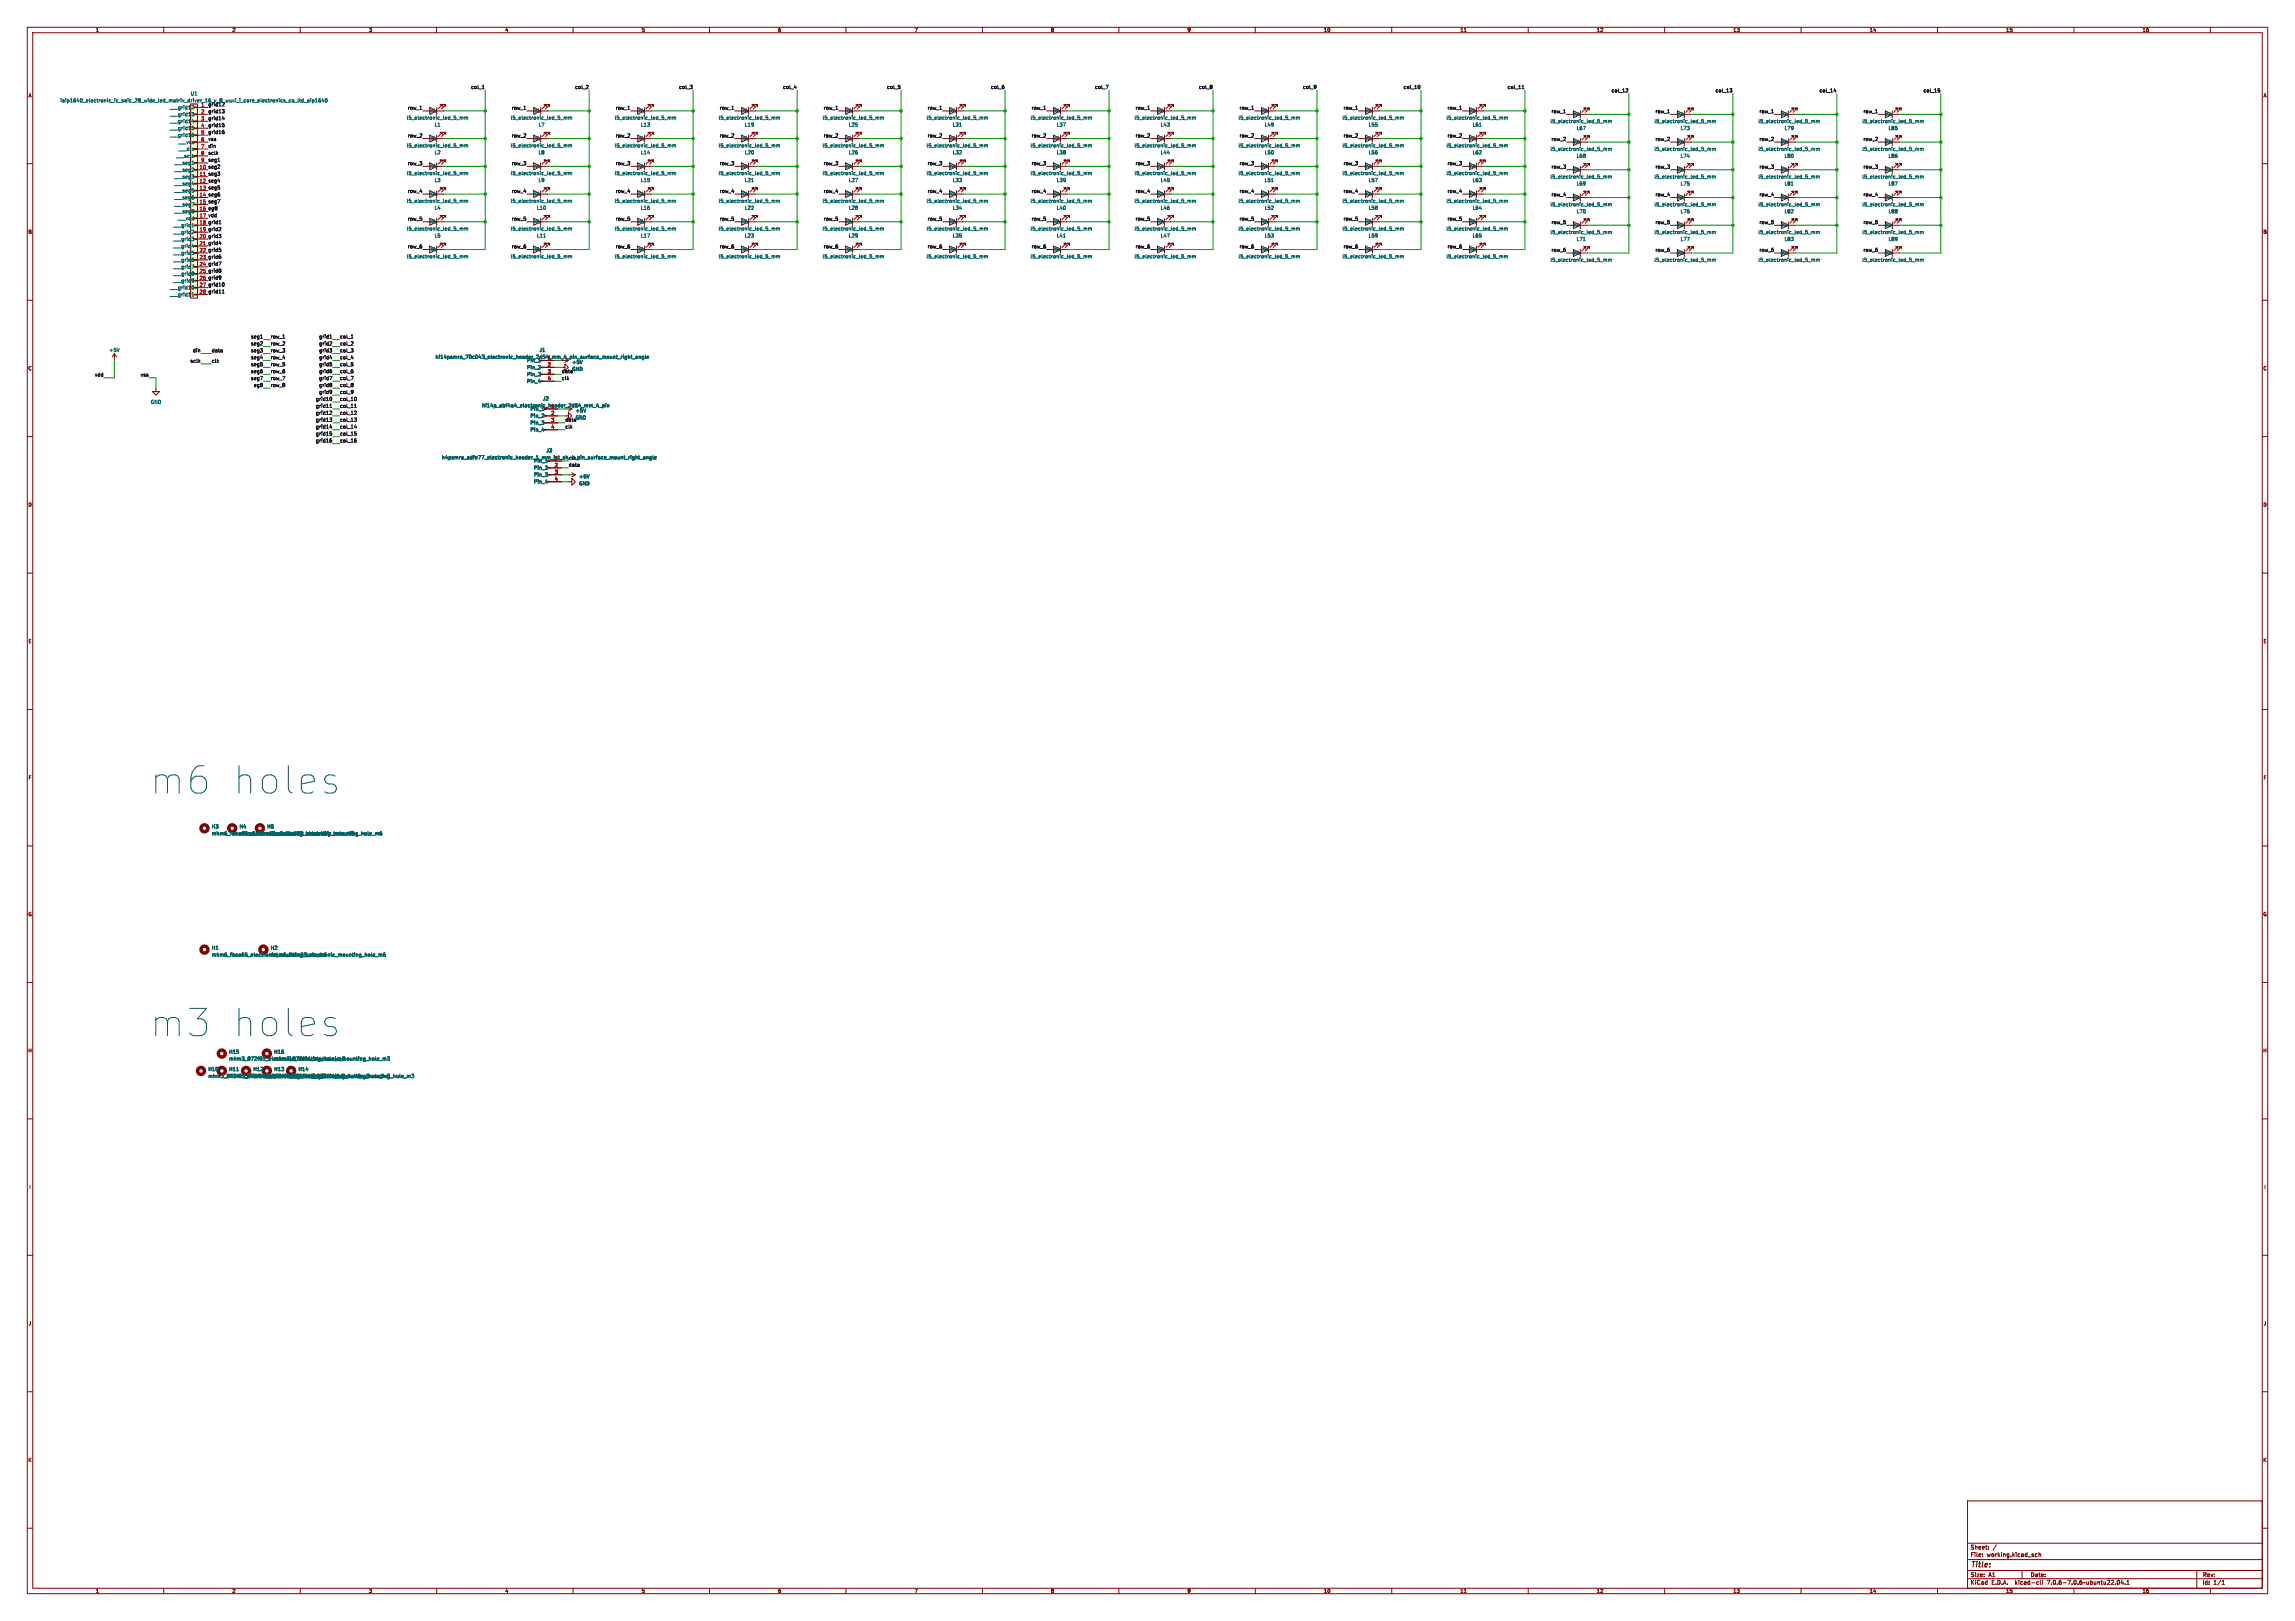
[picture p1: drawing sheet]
<svg xmlns="http://www.w3.org/2000/svg" width="841mm" height="594mm" viewBox="0 0 841 594" stroke-linecap="round" stroke-linejoin="round" font-family="sans-serif">
<defs><g id="words">
<g font-size="13.9" fill="#0000c2">
<text x="54.6" y="291.9">m6 holes</text>
<text x="54.6" y="380.7">m3 holes</text>
</g>
<text font-size="2.8" fill="#840000" x="722" y="574.9">Title:</text>
<g font-size="2.1" fill="#840000">
<text x="722" y="568">Sheet:</text>
<text x="722" y="570.7">File:</text>
<text x="728.1" y="570.7">working.kicad_sch</text>
<text x="722" y="580.9">KiCad</text>
<text x="722" y="578.1">Size:</text>
<text x="728.7" y="578.1">A1</text>
<text x="729.7" y="580.9">E.D.A.</text>
<text x="738.6" y="580.9">kicad-cli</text>
<text x="744" y="578.1">Date:</text>
<text x="750.5" y="580.9">7.0.6-7.0.6~ubuntu22.04.1</text>
<text x="807" y="578.3">Rev:</text>
<text x="807" y="580.9">Id:</text>
<text x="811.1" y="580.9">1/1</text>
</g>
<g font-size="1.8" fill="#840000">
<text x="35" y="11.9">1</text>
<text x="85" y="11.9">2</text>
<text x="135" y="11.9">3</text>
<text x="185" y="11.9">4</text>
<text x="235" y="11.9">5</text>
<text x="285" y="11.9">6</text>
<text x="335" y="11.9">7</text>
<text x="385" y="11.9">8</text>
<text x="435" y="11.9">9</text>
<text x="485" y="11.9">10</text>
<text x="535" y="11.9">11</text>
<text x="585" y="11.9">12</text>
<text x="635" y="11.9">13</text>
<text x="685" y="11.9">14</text>
<text x="735" y="11.9">15</text>
<text x="785" y="11.9">16</text>
<text x="10.3" y="35.9">A</text>
<text x="829.3" y="35.9">A</text>
<text x="10.3" y="85.9">B</text>
<text x="829.2" y="85.9">B</text>
<text x="10.3" y="135.9">C</text>
<text x="829.2" y="135.9">C</text>
<text x="10.3" y="185.9">D</text>
<text x="829.2" y="185.9">D</text>
<text x="10.3" y="235.9">E</text>
<text x="829.3" y="235.9">E</text>
<text x="10.3" y="285.9">F</text>
<text x="829.3" y="285.9">F</text>
<text x="10.3" y="335.9">G</text>
<text x="829.2" y="335.9">G</text>
<text x="10.2" y="385.9">H</text>
<text x="829.2" y="385.9">H</text>
<text x="10.6" y="435.9">I</text>
<text x="829.6" y="435.9">I</text>
<text x="10.4" y="485.9">J</text>
<text x="829.4" y="485.9">J</text>
<text x="10.3" y="535.9">K</text>
<text x="829.2" y="535.9">K</text>
<text x="35" y="583.9">1</text>
<text x="85" y="583.9">2</text>
<text x="135" y="583.9">3</text>
<text x="185" y="583.9">4</text>
<text x="235" y="583.9">5</text>
<text x="285" y="583.9">6</text>
<text x="335" y="583.9">7</text>
<text x="385" y="583.9">8</text>
<text x="435" y="583.9">9</text>
<text x="485" y="583.9">10</text>
<text x="535" y="583.9">11</text>
<text x="585" y="583.9">12</text>
<text x="635" y="583.9">13</text>
<text x="685" y="583.9">14</text>
<text x="735" y="583.9">15</text>
<text x="785" y="583.9">16</text>
</g>
<g font-size="1.8" fill="#006464">
<text x="69.7" y="35.2">U1</text>
<text x="62.2" y="40.2">___grid12</text>
<text x="157.5" y="41.5">KA</text>
<text x="195.6" y="41.5">KA</text>
<text x="233.7" y="41.5">KA</text>
<text x="271.8" y="41.5">KA</text>
<text x="309.9" y="41.5">KA</text>
<text x="348" y="41.5">KA</text>
<text x="386.1" y="41.5">KA</text>
<text x="424.2" y="41.5">KA</text>
<text x="462.3" y="41.5">KA</text>
<text x="500.4" y="41.5">KA</text>
<text x="538.5" y="41.5">KA</text>
<text x="62.2" y="42.8">___grid13</text>
<text x="62.2" y="45.3">___grid14</text>
<text x="62.2" y="47.9">___grid15</text>
<text x="148.9" y="44">l5_electronic_led_5_mm</text>
<text x="159.1" y="46.6">L1</text>
<text x="187" y="44">l5_electronic_led_5_mm</text>
<text x="197.2" y="46.6">L7</text>
<text x="225.1" y="44">l5_electronic_led_5_mm</text>
<text x="234.7" y="46.6">L13</text>
<text x="263.2" y="44">l5_electronic_led_5_mm</text>
<text x="272.8" y="46.6">L19</text>
<text x="301.3" y="44">l5_electronic_led_5_mm</text>
<text x="310.9" y="46.6">L25</text>
<text x="339.4" y="44">l5_electronic_led_5_mm</text>
<text x="349" y="46.6">L31</text>
<text x="377.5" y="44">l5_electronic_led_5_mm</text>
<text x="387.1" y="46.6">L37</text>
<text x="415.6" y="44">l5_electronic_led_5_mm</text>
<text x="425.2" y="46.6">L43</text>
<text x="453.7" y="44">l5_electronic_led_5_mm</text>
<text x="463.3" y="46.6">L49</text>
<text x="491.8" y="44">l5_electronic_led_5_mm</text>
<text x="501.4" y="46.6">L55</text>
<text x="529.9" y="44">l5_electronic_led_5_mm</text>
<text x="539.5" y="46.6">L61</text>
<text x="568" y="45.3">l5_electronic_led_5_mm</text>
<text x="576.6" y="42.8">KA</text>
<text x="577.6" y="47.9">L67</text>
<text x="606.1" y="45.3">l5_electronic_led_5_mm</text>
<text x="614.7" y="42.8">KA</text>
<text x="615.7" y="47.9">L73</text>
<text x="644.2" y="45.3">l5_electronic_led_5_mm</text>
<text x="652.8" y="42.8">KA</text>
<text x="653.8" y="47.9">L79</text>
<text x="682.3" y="45.3">l5_electronic_led_5_mm</text>
<text x="690.9" y="42.8">KA</text>
<text x="691.9" y="47.9">L85</text>
<text x="62.2" y="50.4">___grid16</text>
<text x="65.2" y="52.9">___vss</text>
<text x="157.5" y="51.7">KA</text>
<text x="195.6" y="51.7">KA</text>
<text x="233.7" y="51.7">KA</text>
<text x="271.8" y="51.7">KA</text>
<text x="309.9" y="51.7">KA</text>
<text x="348" y="51.7">KA</text>
<text x="386.1" y="51.7">KA</text>
<text x="424.2" y="51.7">KA</text>
<text x="462.3" y="51.7">KA</text>
<text x="500.4" y="51.7">KA</text>
<text x="538.5" y="51.7">KA</text>
<text x="576.6" y="52.9">KA</text>
<text x="614.7" y="52.9">KA</text>
<text x="652.8" y="52.9">KA</text>
<text x="690.9" y="52.9">KA</text>
<text x="64.5" y="58">___sclk</text>
<text x="65.4" y="55.5">___din</text>
<text x="148.9" y="54.2">l5_electronic_led_5_mm</text>
<text x="159.1" y="56.7">L2</text>
<text x="187" y="54.2">l5_electronic_led_5_mm</text>
<text x="197.2" y="56.7">L8</text>
<text x="225.1" y="54.2">l5_electronic_led_5_mm</text>
<text x="234.7" y="56.7">L14</text>
<text x="263.2" y="54.2">l5_electronic_led_5_mm</text>
<text x="272.8" y="56.7">L20</text>
<text x="301.3" y="54.2">l5_electronic_led_5_mm</text>
<text x="310.9" y="56.7">L26</text>
<text x="339.4" y="54.2">l5_electronic_led_5_mm</text>
<text x="349" y="56.7">L32</text>
<text x="377.5" y="54.2">l5_electronic_led_5_mm</text>
<text x="387.1" y="56.7">L38</text>
<text x="415.6" y="54.2">l5_electronic_led_5_mm</text>
<text x="425.2" y="56.7">L44</text>
<text x="453.7" y="54.2">l5_electronic_led_5_mm</text>
<text x="463.3" y="56.7">L50</text>
<text x="491.8" y="54.2">l5_electronic_led_5_mm</text>
<text x="501.4" y="56.7">L56</text>
<text x="529.9" y="54.2">l5_electronic_led_5_mm</text>
<text x="539.5" y="56.7">L62</text>
<text x="568" y="55.5">l5_electronic_led_5_mm</text>
<text x="577.6" y="58">L68</text>
<text x="606.1" y="55.5">l5_electronic_led_5_mm</text>
<text x="615.7" y="58">L74</text>
<text x="644.2" y="55.5">l5_electronic_led_5_mm</text>
<text x="653.8" y="58">L80</text>
<text x="682.3" y="55.5">l5_electronic_led_5_mm</text>
<text x="691.9" y="58">L86</text>
<text x="63.8" y="63.1">___seg2</text>
<text x="63.8" y="65.6">___seg3</text>
<text x="63.8" y="60.6">___seg1</text>
<text x="148.9" y="64.4">l5_electronic_led_5_mm</text>
<text x="157.5" y="61.8">KA</text>
<text x="187" y="64.4">l5_electronic_led_5_mm</text>
<text x="195.6" y="61.8">KA</text>
<text x="225.1" y="64.4">l5_electronic_led_5_mm</text>
<text x="233.7" y="61.8">KA</text>
<text x="263.2" y="64.4">l5_electronic_led_5_mm</text>
<text x="271.8" y="61.8">KA</text>
<text x="301.3" y="64.4">l5_electronic_led_5_mm</text>
<text x="309.9" y="61.8">KA</text>
<text x="339.4" y="64.4">l5_electronic_led_5_mm</text>
<text x="348" y="61.8">KA</text>
<text x="377.5" y="64.4">l5_electronic_led_5_mm</text>
<text x="386.1" y="61.8">KA</text>
<text x="415.6" y="64.4">l5_electronic_led_5_mm</text>
<text x="424.2" y="61.8">KA</text>
<text x="453.7" y="64.4">l5_electronic_led_5_mm</text>
<text x="462.3" y="61.8">KA</text>
<text x="491.8" y="64.4">l5_electronic_led_5_mm</text>
<text x="500.4" y="61.8">KA</text>
<text x="529.9" y="64.4">l5_electronic_led_5_mm</text>
<text x="538.5" y="61.8">KA</text>
<text x="568" y="65.6">l5_electronic_led_5_mm</text>
<text x="576.6" y="63.1">KA</text>
<text x="606.1" y="65.6">l5_electronic_led_5_mm</text>
<text x="614.7" y="63.1">KA</text>
<text x="644.2" y="65.6">l5_electronic_led_5_mm</text>
<text x="652.8" y="63.1">KA</text>
<text x="682.3" y="65.6">l5_electronic_led_5_mm</text>
<text x="690.9" y="63.1">KA</text>
<text x="63.8" y="68.2">___seg4</text>
<text x="63.8" y="70.7">___seg5</text>
<text x="157.5" y="72">KA</text>
<text x="159.1" y="66.9">L3</text>
<text x="195.6" y="72">KA</text>
<text x="197.2" y="66.9">L9</text>
<text x="233.7" y="72">KA</text>
<text x="234.7" y="66.9">L15</text>
<text x="271.8" y="72">KA</text>
<text x="272.8" y="66.9">L21</text>
<text x="309.9" y="72">KA</text>
<text x="310.9" y="66.9">L27</text>
<text x="348" y="72">KA</text>
<text x="349" y="66.9">L33</text>
<text x="386.1" y="72">KA</text>
<text x="387.1" y="66.9">L39</text>
<text x="424.2" y="72">KA</text>
<text x="425.2" y="66.9">L45</text>
<text x="462.3" y="72">KA</text>
<text x="463.3" y="66.9">L51</text>
<text x="500.4" y="72">KA</text>
<text x="501.4" y="66.9">L57</text>
<text x="538.5" y="72">KA</text>
<text x="539.5" y="66.9">L63</text>
<text x="577.6" y="68.2">L69</text>
<text x="615.7" y="68.2">L75</text>
<text x="653.8" y="68.2">L81</text>
<text x="691.9" y="68.2">L87</text>
<text x="63.8" y="73.3">___seg6</text>
<text x="63.8" y="75.8">___seg7</text>
<text x="148.9" y="74.5">l5_electronic_led_5_mm</text>
<text x="159.1" y="77.1">L4</text>
<text x="187" y="74.5">l5_electronic_led_5_mm</text>
<text x="196.6" y="77.1">L10</text>
<text x="225.1" y="74.5">l5_electronic_led_5_mm</text>
<text x="234.7" y="77.1">L16</text>
<text x="263.2" y="74.5">l5_electronic_led_5_mm</text>
<text x="272.8" y="77.1">L22</text>
<text x="301.3" y="74.5">l5_electronic_led_5_mm</text>
<text x="310.9" y="77.1">L28</text>
<text x="339.4" y="74.5">l5_electronic_led_5_mm</text>
<text x="349" y="77.1">L34</text>
<text x="377.5" y="74.5">l5_electronic_led_5_mm</text>
<text x="387.1" y="77.1">L40</text>
<text x="415.6" y="74.5">l5_electronic_led_5_mm</text>
<text x="425.2" y="77.1">L46</text>
<text x="453.7" y="74.5">l5_electronic_led_5_mm</text>
<text x="463.3" y="77.1">L52</text>
<text x="491.8" y="74.5">l5_electronic_led_5_mm</text>
<text x="501.4" y="77.1">L58</text>
<text x="529.9" y="74.5">l5_electronic_led_5_mm</text>
<text x="539.5" y="77.1">L64</text>
<text x="568" y="75.8">l5_electronic_led_5_mm</text>
<text x="576.6" y="73.3">KA</text>
<text x="606.1" y="75.8">l5_electronic_led_5_mm</text>
<text x="614.7" y="73.3">KA</text>
<text x="644.2" y="75.8">l5_electronic_led_5_mm</text>
<text x="652.8" y="73.3">KA</text>
<text x="682.3" y="75.8">l5_electronic_led_5_mm</text>
<text x="690.9" y="73.3">KA</text>
<text x="63.4" y="83.4">___grid1</text>
<text x="63.8" y="78.3">___seg8</text>
<text x="65" y="80.9">___vdd</text>
<text x="157.5" y="82.1">KA</text>
<text x="195.6" y="82.1">KA</text>
<text x="233.7" y="82.1">KA</text>
<text x="271.8" y="82.1">KA</text>
<text x="309.9" y="82.1">KA</text>
<text x="348" y="82.1">KA</text>
<text x="386.1" y="82.1">KA</text>
<text x="424.2" y="82.1">KA</text>
<text x="462.3" y="82.1">KA</text>
<text x="500.4" y="82.1">KA</text>
<text x="538.5" y="82.1">KA</text>
<text x="576.6" y="83.4">KA</text>
<text x="577.6" y="78.3">L70</text>
<text x="614.7" y="83.4">KA</text>
<text x="615.7" y="78.3">L76</text>
<text x="652.8" y="83.4">KA</text>
<text x="653.8" y="78.3">L82</text>
<text x="690.9" y="83.4">KA</text>
<text x="691.9" y="78.3">L88</text>
<text x="63.4" y="86">___grid2</text>
<text x="63.4" y="88.5">___grid3</text>
<text x="148.9" y="84.7">l5_electronic_led_5_mm</text>
<text x="159.1" y="87.2">L5</text>
<text x="187" y="84.7">l5_electronic_led_5_mm</text>
<text x="196.6" y="87.2">L11</text>
<text x="225.1" y="84.7">l5_electronic_led_5_mm</text>
<text x="234.7" y="87.2">L17</text>
<text x="263.2" y="84.7">l5_electronic_led_5_mm</text>
<text x="272.8" y="87.2">L23</text>
<text x="301.3" y="84.7">l5_electronic_led_5_mm</text>
<text x="310.9" y="87.2">L29</text>
<text x="339.4" y="84.7">l5_electronic_led_5_mm</text>
<text x="349" y="87.2">L35</text>
<text x="377.5" y="84.7">l5_electronic_led_5_mm</text>
<text x="387.1" y="87.2">L41</text>
<text x="415.6" y="84.7">l5_electronic_led_5_mm</text>
<text x="425.2" y="87.2">L47</text>
<text x="453.7" y="84.7">l5_electronic_led_5_mm</text>
<text x="463.3" y="87.2">L53</text>
<text x="491.8" y="84.7">l5_electronic_led_5_mm</text>
<text x="501.4" y="87.2">L59</text>
<text x="529.9" y="84.7">l5_electronic_led_5_mm</text>
<text x="539.5" y="87.2">L65</text>
<text x="568" y="86">l5_electronic_led_5_mm</text>
<text x="577.6" y="88.5">L71</text>
<text x="606.1" y="86">l5_electronic_led_5_mm</text>
<text x="615.7" y="88.5">L77</text>
<text x="644.2" y="86">l5_electronic_led_5_mm</text>
<text x="653.8" y="88.5">L83</text>
<text x="682.3" y="86">l5_electronic_led_5_mm</text>
<text x="691.9" y="88.5">L89</text>
<text x="63.4" y="91">___grid4</text>
<text x="63.4" y="93.6">___grid5</text>
<text x="148.9" y="94.8">l5_electronic_led_5_mm</text>
<text x="157.5" y="92.3">KA</text>
<text x="187" y="94.8">l5_electronic_led_5_mm</text>
<text x="195.6" y="92.3">KA</text>
<text x="225.1" y="94.8">l5_electronic_led_5_mm</text>
<text x="233.7" y="92.3">KA</text>
<text x="263.2" y="94.8">l5_electronic_led_5_mm</text>
<text x="271.8" y="92.3">KA</text>
<text x="301.3" y="94.8">l5_electronic_led_5_mm</text>
<text x="309.9" y="92.3">KA</text>
<text x="339.4" y="94.8">l5_electronic_led_5_mm</text>
<text x="348" y="92.3">KA</text>
<text x="377.5" y="94.8">l5_electronic_led_5_mm</text>
<text x="386.1" y="92.3">KA</text>
<text x="415.6" y="94.8">l5_electronic_led_5_mm</text>
<text x="424.2" y="92.3">KA</text>
<text x="453.7" y="94.8">l5_electronic_led_5_mm</text>
<text x="462.3" y="92.3">KA</text>
<text x="491.8" y="94.8">l5_electronic_led_5_mm</text>
<text x="500.4" y="92.3">KA</text>
<text x="529.9" y="94.8">l5_electronic_led_5_mm</text>
<text x="538.5" y="92.3">KA</text>
<text x="576.6" y="93.6">KA</text>
<text x="614.7" y="93.6">KA</text>
<text x="652.8" y="93.6">KA</text>
<text x="690.9" y="93.6">KA</text>
<text x="63.4" y="96.1">___grid6</text>
<text x="63.4" y="98.7">___grid7</text>
<text x="63.4" y="101.2">___grid8</text>
<text x="568" y="96.1">l5_electronic_led_5_mm</text>
<text x="606.1" y="96.1">l5_electronic_led_5_mm</text>
<text x="644.2" y="96.1">l5_electronic_led_5_mm</text>
<text x="682.3" y="96.1">l5_electronic_led_5_mm</text>
<text x="62.2" y="106.3">___grid10</text>
<text x="63.4" y="103.7">___grid9</text>
<text x="62.2" y="108.8">___grid11</text>
<text x="39.9" y="129.1">+5V</text>
<text x="159.5" y="131.7">hi14psmra_70c043_electronic_header_2d54_mm_4_pin_surface_mount_right_angle</text>
<text x="197.6" y="129.1">J1</text>
<text x="193" y="132.9">Pin_1</text>
<text x="193" y="135.5">Pin_2</text>
<text x="209.6" y="133.6">+5V</text>
<text x="209.6" y="136.1">GND</text>
<text x="193" y="138">Pin_3</text>
<text x="193" y="140.6">Pin_4</text>
<text x="55.1" y="148.2">GND</text>
<text x="176.5" y="149.5">hi14p_abf4a4_electronic_header_2d54_mm_4_pin</text>
<text x="198.8" y="146.9">J2</text>
<text x="194.2" y="150.7">Pin_1</text>
<text x="194.2" y="153.3">Pin_2</text>
<text x="194.2" y="155.8">Pin_3</text>
<text x="210.8" y="151.4">+5V</text>
<text x="210.8" y="153.9">GND</text>
<text x="194.2" y="158.3">Pin_4</text>
<text x="200.1" y="166">J3</text>
<text x="161.8" y="168.5">h4psmra_adfe77_electronic_header_1_mm_jst_sh_4_pin_surface_mount_right_angle</text>
<text x="195.5" y="169.8">Pin_1</text>
<text x="195.5" y="172.3">Pin_2</text>
<text x="208.3" y="168.6">clk</text>
<text x="195.5" y="174.9">Pin_3</text>
<text x="195.5" y="177.4">Pin_4</text>
<text x="212.1" y="175.5">+5V</text>
<text x="212.1" y="178">GND</text>
<text x="77.5" y="303.8">H3</text>
<text x="87.6" y="303.8">H4</text>
<text x="97.8" y="303.8">H5</text>
<text x="77.5" y="306.3">mhm6_fbea65_electronic_mounting_hole_m6</text>
<text x="97.8" y="306.3">mhm6_fbea65_electronic_mounting_hole_m6</text>
<text x="77.5" y="350.7">mhm6_fbea65_electronic_mounting_hole_m6</text>
<text x="77.5" y="348.2">H1</text>
<text x="99.1" y="350.7">mhm6_fbea65_electronic_mounting_hole_m6</text>
<text x="99.1" y="348.2">H2</text>
<text x="83.8" y="386.3">H15</text>
<text x="83.8" y="388.8">mhm3_872f01_electronic_mounting_hole_m3</text>
<text x="100.3" y="386.3">H16</text>
<text x="100.3" y="388.8">mhm3_872f01_electronic_mounting_hole_m3</text>
<text x="76.2" y="392.7">H10</text>
<text x="83.8" y="392.7">H11</text>
<text x="92.7" y="392.7">H12</text>
<text x="100.3" y="392.7">H13</text>
<text x="100.3" y="395.2">mhm3_872f01_electronic_mounting_hole_m3</text>
<text x="109.2" y="392.7">H14</text>
</g>
<g font-size="1.8" fill="#0f0f0f">
<text x="172.5" y="32.7">col_1</text>
<text x="210.6" y="32.7">col_2</text>
<text x="248.7" y="32.7">col_3</text>
<text x="286.8" y="32.7">col_4</text>
<text x="324.9" y="32.7">col_5</text>
<text x="363" y="32.7">col_6</text>
<text x="401.1" y="32.7">col_7</text>
<text x="439.2" y="32.7">col_8</text>
<text x="477.3" y="32.7">col_9</text>
<text x="514.2" y="32.7">col_10</text>
<text x="552.3" y="32.7">col_11</text>
<text x="590.4" y="33.9">col_12</text>
<text x="628.5" y="33.9">col_13</text>
<text x="666.6" y="33.9">col_14</text>
<text x="704.7" y="33.9">col_15</text>
<text x="22" y="37.7">iaip1640_electronic_ic_soic_28_wide_led_matrix_driver_16_x_8_wuxi_i_core_electronics_co_ltd_aip1640</text>
<text x="76.2" y="41.6">grid13</text>
<text x="76.2" y="39">grid12</text>
<text x="149.3" y="40.3">row_1</text>
<text x="187.4" y="40.3">row_1</text>
<text x="225.5" y="40.3">row_1</text>
<text x="263.6" y="40.3">row_1</text>
<text x="301.7" y="40.3">row_1</text>
<text x="339.8" y="40.3">row_1</text>
<text x="377.9" y="40.3">row_1</text>
<text x="416" y="40.3">row_1</text>
<text x="454.1" y="40.3">row_1</text>
<text x="492.2" y="40.3">row_1</text>
<text x="530.3" y="40.3">row_1</text>
<text x="568.4" y="41.6">row_1</text>
<text x="606.5" y="41.6">row_1</text>
<text x="644.6" y="41.6">row_1</text>
<text x="682.7" y="41.6">row_1</text>
<text x="76.2" y="46.6">grid15</text>
<text x="76.2" y="44.1">grid14</text>
<text x="76.2" y="51.7">vss</text>
<text x="76.2" y="49.2">grid16</text>
<text x="149.3" y="50.4">row_2</text>
<text x="187.4" y="50.4">row_2</text>
<text x="225.5" y="50.4">row_2</text>
<text x="263.6" y="50.4">row_2</text>
<text x="301.7" y="50.4">row_2</text>
<text x="339.8" y="50.4">row_2</text>
<text x="377.9" y="50.4">row_2</text>
<text x="416" y="50.4">row_2</text>
<text x="454.1" y="50.4">row_2</text>
<text x="492.2" y="50.4">row_2</text>
<text x="530.3" y="50.4">row_2</text>
<text x="568.4" y="51.7">row_2</text>
<text x="606.5" y="51.7">row_2</text>
<text x="644.6" y="51.7">row_2</text>
<text x="682.7" y="51.7">row_2</text>
<text x="76.2" y="56.8">sclk</text>
<text x="76.2" y="54.3">din</text>
<text x="76.2" y="59.3">seg1</text>
<text x="76.2" y="64.4">seg3</text>
<text x="76.2" y="61.9">seg2</text>
<text x="149.3" y="60.6">row_3</text>
<text x="187.4" y="60.6">row_3</text>
<text x="225.5" y="60.6">row_3</text>
<text x="263.6" y="60.6">row_3</text>
<text x="301.7" y="60.6">row_3</text>
<text x="339.8" y="60.6">row_3</text>
<text x="377.9" y="60.6">row_3</text>
<text x="416" y="60.6">row_3</text>
<text x="454.1" y="60.6">row_3</text>
<text x="492.2" y="60.6">row_3</text>
<text x="530.3" y="60.6">row_3</text>
<text x="568.4" y="61.9">row_3</text>
<text x="606.5" y="61.9">row_3</text>
<text x="644.6" y="61.9">row_3</text>
<text x="682.7" y="61.9">row_3</text>
<text x="76.2" y="67">seg4</text>
<text x="76.2" y="69.5">seg5</text>
<text x="149.3" y="70.8">row_4</text>
<text x="187.4" y="70.8">row_4</text>
<text x="225.5" y="70.8">row_4</text>
<text x="263.6" y="70.8">row_4</text>
<text x="301.7" y="70.8">row_4</text>
<text x="339.8" y="70.8">row_4</text>
<text x="377.9" y="70.8">row_4</text>
<text x="416" y="70.8">row_4</text>
<text x="454.1" y="70.8">row_4</text>
<text x="492.2" y="70.8">row_4</text>
<text x="530.3" y="70.8">row_4</text>
<text x="76.2" y="77.1">eg8</text>
<text x="76.2" y="74.6">seg7</text>
<text x="76.2" y="72">seg6</text>
<text x="568.4" y="72">row_4</text>
<text x="606.5" y="72">row_4</text>
<text x="644.6" y="72">row_4</text>
<text x="682.7" y="72">row_4</text>
<text x="76.2" y="79.7">vdd</text>
<text x="76.2" y="82.2">grid1</text>
<text x="149.3" y="80.9">row_5</text>
<text x="187.4" y="80.9">row_5</text>
<text x="225.5" y="80.9">row_5</text>
<text x="263.6" y="80.9">row_5</text>
<text x="301.7" y="80.9">row_5</text>
<text x="339.8" y="80.9">row_5</text>
<text x="377.9" y="80.9">row_5</text>
<text x="416" y="80.9">row_5</text>
<text x="454.1" y="80.9">row_5</text>
<text x="492.2" y="80.9">row_5</text>
<text x="530.3" y="80.9">row_5</text>
<text x="568.4" y="82.2">row_5</text>
<text x="606.5" y="82.2">row_5</text>
<text x="644.6" y="82.2">row_5</text>
<text x="682.7" y="82.2">row_5</text>
<text x="76.2" y="87.3">grid3</text>
<text x="76.2" y="89.8">grid4</text>
<text x="76.2" y="84.7">grid2</text>
<text x="76.2" y="94.9">grid6</text>
<text x="76.2" y="92.4">grid5</text>
<text x="149.3" y="91.1">row_6</text>
<text x="187.4" y="91.1">row_6</text>
<text x="225.5" y="91.1">row_6</text>
<text x="263.6" y="91.1">row_6</text>
<text x="301.7" y="91.1">row_6</text>
<text x="339.8" y="91.1">row_6</text>
<text x="377.9" y="91.1">row_6</text>
<text x="416" y="91.1">row_6</text>
<text x="454.1" y="91.1">row_6</text>
<text x="492.2" y="91.1">row_6</text>
<text x="530.3" y="91.1">row_6</text>
<text x="568.4" y="92.4">row_6</text>
<text x="606.5" y="92.4">row_6</text>
<text x="644.6" y="92.4">row_6</text>
<text x="682.7" y="92.4">row_6</text>
<text x="76.2" y="100">grid8</text>
<text x="76.2" y="97.4">grid7</text>
<text x="76.2" y="107.6">grid11</text>
<text x="76.2" y="105.1">grid10</text>
<text x="76.2" y="102.5">grid9</text>
<text x="91.8" y="124.1">seg1</text>
<text x="99.1" y="124.1">row_1</text>
<text x="116.8" y="124.1">grid1</text>
<text x="124.5" y="124.1">col_1</text>
<text x="70.6" y="129.2">din</text>
<text x="77.5" y="129.2">data</text>
<text x="91.8" y="131.7">seg4</text>
<text x="91.8" y="126.6">seg2</text>
<text x="91.8" y="129.2">seg3</text>
<text x="99.1" y="131.7">row_4</text>
<text x="99.1" y="126.6">row_2</text>
<text x="99.1" y="129.2">row_3</text>
<text x="116.8" y="129.2">grid3</text>
<text x="116.8" y="131.7">grid4</text>
<text x="116.8" y="126.6">grid2</text>
<text x="124.5" y="126.6">col_2</text>
<text x="124.5" y="131.7">col_4</text>
<text x="124.5" y="129.2">col_3</text>
<text x="69.6" y="133">sclk</text>
<text x="77.5" y="133">clk</text>
<text x="91.8" y="134.3">seg5</text>
<text x="91.8" y="136.8">seg6</text>
<text x="99.1" y="134.3">row_5</text>
<text x="99.1" y="136.8">row_6</text>
<text x="116.8" y="136.8">grid6</text>
<text x="116.8" y="134.3">grid5</text>
<text x="124.5" y="136.8">col_6</text>
<text x="124.5" y="134.3">col_5</text>
<text x="205.7" y="136.8">data</text>
<text x="34.6" y="138.1">vdd</text>
<text x="51.4" y="138.1">vss</text>
<text x="91.8" y="139.3">seg7</text>
<text x="92.9" y="141.9">eg8</text>
<text x="99.1" y="139.3">row_7</text>
<text x="99.1" y="141.9">row_8</text>
<text x="116.8" y="139.3">grid7</text>
<text x="116.8" y="141.9">grid8</text>
<text x="124.5" y="141.9">col_8</text>
<text x="124.5" y="139.3">col_7</text>
<text x="205.7" y="139.3">clk</text>
<text x="115.6" y="147">grid10</text>
<text x="115.6" y="149.5">grid11</text>
<text x="116.8" y="144.4">grid9</text>
<text x="124.5" y="149.5">col_11</text>
<text x="124.5" y="147">col_10</text>
<text x="124.5" y="144.4">col_9</text>
<text x="115.6" y="154.6">grid13</text>
<text x="115.6" y="152">grid12</text>
<text x="124.5" y="154.6">col_13</text>
<text x="124.5" y="152">col_12</text>
<text x="207" y="154.6">data</text>
<text x="115.6" y="157.1">grid14</text>
<text x="115.6" y="159.7">grid15</text>
<text x="124.5" y="159.7">col_15</text>
<text x="124.5" y="157.1">col_14</text>
<text x="207" y="157.1">clk</text>
<text x="115.6" y="162.2">grid16</text>
<text x="124.5" y="162.2">col_16</text>
<text x="208.3" y="171.1">data</text>
</g>
<g font-size="1.8" fill="#a90000">
<text x="73.6" y="39.1">1</text>
<text x="73.6" y="41.7">2</text>
<text x="73.6" y="44.2">3</text>
<text x="73.6" y="46.7">4</text>
<text x="73.6" y="49.3">5</text>
<text x="73.6" y="51.8">6</text>
<text x="73.6" y="54.4">7</text>
<text x="73.6" y="56.9">8</text>
<text x="73.6" y="59.4">9</text>
<text x="73" y="62">10</text>
<text x="73" y="64.5">11</text>
<text x="73" y="67.1">12</text>
<text x="73" y="69.6">13</text>
<text x="73" y="72.1">14</text>
<text x="73" y="74.7">15</text>
<text x="73" y="77.2">16</text>
<text x="73" y="79.8">17</text>
<text x="73" y="82.3">18</text>
<text x="73" y="84.8">19</text>
<text x="73" y="87.4">20</text>
<text x="73" y="89.9">21</text>
<text x="73" y="92.5">22</text>
<text x="73" y="95">23</text>
<text x="73" y="97.5">24</text>
<text x="73" y="100.1">25</text>
<text x="73" y="102.6">26</text>
<text x="73" y="105.2">27</text>
<text x="73" y="107.7">28</text>
<text x="200.6" y="131.8">1</text>
<text x="200.6" y="134.4">2</text>
<text x="200.6" y="136.9">3</text>
<text x="200.6" y="139.4">4</text>
<text x="201.9" y="149.6">1</text>
<text x="201.9" y="152.1">2</text>
<text x="201.9" y="154.7">3</text>
<text x="201.9" y="157.2">4</text>
<text x="203.1" y="168.7">1</text>
<text x="203.1" y="171.2">2</text>
<text x="203.1" y="173.7">3</text>
<text x="203.1" y="176.3">4</text>
</g>
</g></defs>
<g fill="none" stroke="#840000" stroke-width=".37">
<path d="M10 10h821v574h-821zM12 12h817v570h-817zM60 10v2M110 10v2M160 10v2M210 10v2M260 10v2M310 10v2M360 10v2M410 10v2M460 10v2M510 10v2"/>
<path d="M536.6 11.6h.7M560 10v2M610 10v2M660 10v2M710 10v2M760 10v2M810 10v2M69.8 38.1h2.6v71.1h-2.6zM71.1 39.2h1.3v.3h-1.3zM72.4 39.4h3.8M157.5 39.4l2.5 1.2-2.5 1.3zM160 39.4v2.5"/>
<path d="M162.1 39.1v-.7h-.8h.8l-1.6 1.5M163.3 39.1v-.7h-.7h.7l-1.5 1.5M195.6 39.4l2.5 1.2-2.5 1.3zM198.1 39.4v2.5M200.2 39.1v-.7h-.8h.8l-1.6 1.5M201.4 39.1v-.7h-.7h.7l-1.5 1.5M233.7 39.4l2.5 1.2-2.5 1.3zM236.2 39.4v2.5M238.3 39.1v-.7h-.8h.8l-1.6 1.5M239.5 39.1v-.7h-.7h.7l-1.5 1.5M271.8 39.4l2.5 1.2-2.5 1.3zM274.3 39.4v2.5"/>
<path d="M276.4 39.1v-.7h-.8h.8l-1.6 1.5M277.6 39.1v-.7h-.7h.7l-1.5 1.5M309.9 39.4l2.5 1.2-2.5 1.3zM312.4 39.4v2.5M314.5 39.1v-.7h-.8h.8l-1.6 1.5M315.7 39.1v-.7h-.7h.7l-1.5 1.5M348 39.4l2.5 1.2-2.5 1.3zM350.5 39.4v2.5M352.6 39.1v-.7h-.8h.8l-1.6 1.5M353.8 39.1v-.7h-.7h.7l-1.5 1.5M386.1 39.4l2.5 1.2-2.5 1.3zM388.6 39.4v2.5"/>
<path d="M390.7 39.1v-.7h-.8h.8l-1.6 1.5M391.9 39.1v-.7h-.7h.7l-1.5 1.5M424.2 39.4l2.5 1.2-2.5 1.3zM426.7 39.4v2.5M428.8 39.1v-.7h-.8h.8l-1.6 1.5M430 39.1v-.7h-.7h.7l-1.5 1.5M462.3 39.4l2.5 1.2-2.5 1.3zM464.8 39.4v2.5M466.9 39.1v-.7h-.8h.8l-1.6 1.5M468.1 39.1v-.7h-.7h.7l-1.5 1.5M500.4 39.4l2.5 1.2-2.5 1.3zM502.9 39.4v2.5"/>
<path d="M505 39.1v-.7h-.8h.8l-1.6 1.5M506.2 39.1v-.7h-.7h.7l-1.5 1.5M538.5 39.4l2.5 1.2-2.5 1.3zM541 39.4v2.5M543.1 39.1v-.7h-.8h.8l-1.6 1.5M544.3 39.1v-.7h-.7h.7l-1.5 1.5M10 60h2M71.1 59.6h1.3v.2h-1.3zM71.1 57h1.3v.3h-1.3zM71.1 54.5h1.3v.2h-1.3zM71.1 51.9h1.3v.3h-1.3zM71.1 49.4h1.3v.3h-1.3z"/>
<path d="M71.1 46.9h1.3v.2h-1.3zM71.1 44.3h1.3v.3h-1.3zM71.1 41.8h1.3v.2h-1.3zM72.4 52.1h3.8M72.4 41.9h3.8M72.4 44.4h3.8M72.4 47h3.8M72.4 49.5h3.8M72.4 54.6h3.8M72.4 57.1h3.8M72.4 59.7h3.8M154.9 50.8h2.6"/>
<path d="M154.9 40.6h2.6M157.5 59.7l2.5 1.3-2.5 1.2zM157.5 49.5l2.5 1.3-2.5 1.3zM160 49.5v2.6M160 59.7v2.5M160 50.8h2.6M160 40.6h2.6M162.1 59.4v-.7h-.8h.8l-1.6 1.5M162.1 49.3v-.8h-.8h.8l-1.6 1.5M163.3 59.4v-.7h-.7h.7l-1.5 1.5M163.3 49.3v-.8h-.7h.7l-1.5 1.5M193 50.8h2.6"/>
<path d="M193 40.6h2.6M195.6 49.5l2.5 1.3-2.5 1.3zM195.6 59.7l2.5 1.3-2.5 1.2zM198.1 49.5v2.6M198.1 59.7v2.5M198.1 50.8h2.6M198.1 40.6h2.6M200.2 49.3v-.8h-.8h.8l-1.6 1.5M200.2 59.4v-.7h-.8h.8l-1.6 1.5M201.4 49.3v-.8h-.7h.7l-1.5 1.5M201.4 59.4v-.7h-.7h.7l-1.5 1.5M231.1 50.8h2.6"/>
<path d="M231.1 40.6h2.6M233.7 49.5l2.5 1.3-2.5 1.3zM233.7 59.7l2.5 1.3-2.5 1.2zM236.2 50.8h2.6M236.2 49.5v2.6M236.2 59.7v2.5M236.2 40.6h2.6M238.3 49.3v-.8h-.8h.8l-1.6 1.5M238.3 59.4v-.7h-.8h.8l-1.6 1.5M239.5 49.3v-.8h-.7h.7l-1.5 1.5M239.5 59.4v-.7h-.7h.7l-1.5 1.5M269.2 50.8h2.6"/>
<path d="M269.2 40.6h2.6M271.8 49.5l2.5 1.3-2.5 1.3zM271.8 59.7l2.5 1.3-2.5 1.2zM274.3 50.8h2.6M274.3 40.6h2.6M274.3 49.5v2.6M274.3 59.7v2.5M276.4 49.3v-.8h-.8h.8l-1.6 1.5M276.4 59.4v-.7h-.8h.8l-1.6 1.5M277.6 49.3v-.8h-.7h.7l-1.5 1.5M277.6 59.4v-.7h-.7h.7l-1.5 1.5M307.3 50.8h2.6"/>
<path d="M307.3 40.6h2.6M309.9 49.5l2.5 1.3-2.5 1.3zM309.9 59.7l2.5 1.3-2.5 1.2zM312.4 50.8h2.6M312.4 40.6h2.6M312.4 49.5v2.6M312.4 59.7v2.5M314.5 49.3v-.8h-.8h.8l-1.6 1.5M314.5 59.4v-.7h-.8h.8l-1.6 1.5M315.7 49.3v-.8h-.7h.7l-1.5 1.5M315.7 59.4v-.7h-.7h.7l-1.5 1.5M345.4 50.8h2.6"/>
<path d="M345.4 40.6h2.6M348 49.5l2.5 1.3-2.5 1.3zM348 59.7l2.5 1.3-2.5 1.2zM350.5 50.8h2.6M350.5 40.6h2.6M350.5 49.5v2.6M350.5 59.7v2.5M352.6 49.3v-.8h-.8h.8l-1.6 1.5M352.6 59.4v-.7h-.8h.8l-1.6 1.5M353.8 49.3v-.8h-.7h.7l-1.5 1.5M353.8 59.4v-.7h-.7h.7l-1.5 1.5M383.5 50.8h2.6"/>
<path d="M383.5 40.6h2.6M386.1 49.5l2.5 1.3-2.5 1.3zM386.1 59.7l2.5 1.3-2.5 1.2zM388.6 50.8h2.6M388.6 40.6h2.6M388.6 49.5v2.6M388.6 59.7v2.5M390.7 49.3v-.8h-.8h.8l-1.6 1.5M390.7 59.4v-.7h-.8h.8l-1.6 1.5M391.9 49.3v-.8h-.7h.7l-1.5 1.5M391.9 59.4v-.7h-.7h.7l-1.5 1.5M421.6 50.8h2.6"/>
<path d="M421.6 40.6h2.6M424.2 49.5l2.5 1.3-2.5 1.3zM424.2 59.7l2.5 1.3-2.5 1.2zM426.7 50.8h2.6M426.7 40.6h2.6M426.7 49.5v2.6M426.7 59.7v2.5M428.8 49.3v-.8h-.8h.8l-1.6 1.5M428.8 59.4v-.7h-.8h.8l-1.6 1.5M430 49.3v-.8h-.7h.7l-1.5 1.5M430 59.4v-.7h-.7h.7l-1.5 1.5M459.7 50.8h2.6"/>
<path d="M459.7 40.6h2.6M462.3 49.5l2.5 1.3-2.5 1.3zM462.3 59.7l2.5 1.3-2.5 1.2zM464.8 50.8h2.6M464.8 40.6h2.6M464.8 49.5v2.6M464.8 59.7v2.5M466.9 49.3v-.8h-.8h.8l-1.6 1.5M466.9 59.4v-.7h-.8h.8l-1.6 1.5M468.1 49.3v-.8h-.7h.7l-1.5 1.5M468.1 59.4v-.7h-.7h.7l-1.5 1.5M497.8 50.8h2.6"/>
<path d="M497.8 40.6h2.6M500.4 49.5l2.5 1.3-2.5 1.3zM500.4 59.7l2.5 1.3-2.5 1.2zM502.9 50.8h2.6M502.9 40.6h2.6M502.9 49.5v2.6M502.9 59.7v2.5M505 49.3v-.8h-.8h.8l-1.6 1.5M505 59.4v-.7h-.8h.8l-1.6 1.5M506.2 49.3v-.8h-.7h.7l-1.5 1.5M506.2 59.4v-.7h-.7h.7l-1.5 1.5M535.9 50.8h2.6"/>
<path d="M535.9 40.6h2.6M538.5 49.5l2.5 1.3-2.5 1.3zM538.5 59.7l2.5 1.3-2.5 1.2zM541 50.8h2.6M541 40.6h2.6M541 49.5v2.6M541 59.7v2.5M543.1 49.3v-.8h-.8h.8l-1.6 1.5M543.1 59.4v-.7h-.8h.8l-1.6 1.5M544.3 49.3v-.8h-.7h.7l-1.5 1.5M544.3 59.4v-.7h-.7h.7l-1.5 1.5M574 52.1h2.6"/>
<path d="M574 41.9h2.6M576.6 50.8l2.5 1.3-2.5 1.2zM576.6 40.6l2.5 1.3-2.5 1.3zM579.1 52.1h2.6M579.1 41.9h2.6M579.1 40.6v2.6M579.1 50.8v2.5M581.2 50.5v-.7h-.8h.8l-1.6 1.5M581.2 40.4v-.8h-.8h.8l-1.6 1.5M582.4 50.5v-.7h-.7h.7l-1.5 1.5M582.4 40.4v-.8h-.7h.7l-1.5 1.5M612.1 52.1h2.6"/>
<path d="M612.1 41.9h2.6M614.7 50.8l2.5 1.3-2.5 1.2zM614.7 40.6l2.5 1.3-2.5 1.3zM617.2 52.1h2.6M617.2 41.9h2.6M617.2 40.6v2.6M617.2 50.8v2.5M619.3 50.5v-.7h-.8h.8l-1.6 1.5M619.3 40.4v-.8h-.8h.8l-1.6 1.5M620.5 50.5v-.7h-.7h.7l-1.5 1.5M620.5 40.4v-.8h-.7h.7l-1.5 1.5M650.2 52.1h2.6"/>
<path d="M650.2 41.9h2.6M652.8 50.8l2.5 1.3-2.5 1.2zM652.8 40.6l2.5 1.3-2.5 1.3zM655.3 40.6v2.6M655.3 50.8v2.5M655.3 52.1h2.6M655.3 41.9h2.6M657.4 50.5v-.7h-.8h.8l-1.6 1.5M657.4 40.4v-.8h-.8h.8l-1.6 1.5M658.6 50.5v-.7h-.7h.7l-1.5 1.5M658.6 40.4v-.8h-.7h.7l-1.5 1.5M688.3 52.1h2.6"/>
<path d="M688.3 41.9h2.6M690.9 50.8l2.5 1.3-2.5 1.2zM690.9 40.6l2.5 1.3-2.5 1.3zM693.4 52.1h2.6M693.4 41.9h2.6M693.4 40.6v2.6M693.4 50.8v2.5M695.5 50.5v-.7h-.8h.8l-1.6 1.5M695.5 40.4v-.8h-.8h.8l-1.6 1.5M696.7 50.5v-.7h-.7h.7l-1.5 1.5M696.7 40.4v-.8h-.7h.7l-1.5 1.5M829 60h2"/>
<path d="M71.1 79.9h1.3v.2h-1.3zM71.1 77.3h1.3v.3h-1.3zM71.1 74.8h1.3v.3h-1.3zM71.1 72.3h1.3v.2h-1.3zM71.1 69.7h1.3v.3h-1.3zM71.1 67.2h1.3v.2h-1.3zM71.1 64.6h1.3v.3h-1.3zM71.1 62.1h1.3v.3h-1.3zM72.4 62.2h3.8M72.4 72.4h3.8M72.4 64.8h3.8M72.4 67.3h3.8"/>
<path d="M72.4 69.8h3.8M72.4 74.9h3.8M72.4 77.5h3.8M154.9 71.1h2.6M154.9 61h2.6M157.5 69.8l2.5 1.3-2.5 1.3zM160 69.8v2.6M160 71.1h2.6M160 61h2.6M162.1 69.6v-.8h-.8h.8l-1.6 1.6M162.1 79.8v-.8h-.8h.8l-1.6 1.5M163.3 69.6v-.8h-.7h.7l-1.5 1.6"/>
<path d="M163.3 79.8v-.8h-.7h.7l-1.5 1.5M193 71.1h2.6M193 61h2.6M195.6 69.8l2.5 1.3-2.5 1.3zM198.1 69.8v2.6M198.1 71.1h2.6M198.1 61h2.6M200.2 69.6v-.8h-.8h.8l-1.6 1.6M200.2 79.8v-.8h-.8h.8l-1.6 1.5M201.4 69.6v-.8h-.7h.7l-1.5 1.6M201.4 79.8v-.8h-.7h.7l-1.5 1.5M231.1 71.1h2.6"/>
<path d="M231.1 61h2.6M233.7 69.8l2.5 1.3-2.5 1.3zM236.2 71.1h2.6M236.2 61h2.6M236.2 69.8v2.6M238.3 69.6v-.8h-.8h.8l-1.6 1.6M238.3 79.8v-.8h-.8h.8l-1.6 1.5M239.5 69.6v-.8h-.7h.7l-1.5 1.6M239.5 79.8v-.8h-.7h.7l-1.5 1.5M269.2 71.1h2.6M269.2 61h2.6M271.8 69.8l2.5 1.3-2.5 1.3z"/>
<path d="M274.3 71.1h2.6M274.3 61h2.6M274.3 69.8v2.6M276.4 79.8v-.8h-.8h.8l-1.6 1.5M276.4 69.6v-.8h-.8h.8l-1.6 1.6M277.6 79.8v-.8h-.7h.7l-1.5 1.5M277.6 69.6v-.8h-.7h.7l-1.5 1.6M307.3 71.1h2.6M307.3 61h2.6M309.9 69.8l2.5 1.3-2.5 1.3zM312.4 71.1h2.6M312.4 61h2.6"/>
<path d="M312.4 69.8v2.6M314.5 69.6v-.8h-.8h.8l-1.6 1.6M314.5 79.8v-.8h-.8h.8l-1.6 1.5M315.7 69.6v-.8h-.7h.7l-1.5 1.6M315.7 79.8v-.8h-.7h.7l-1.5 1.5M345.4 71.1h2.6M345.4 61h2.6M348 69.8l2.5 1.3-2.5 1.3zM350.5 71.1h2.6M350.5 61h2.6M350.5 69.8v2.6M352.6 69.6v-.8h-.8h.8l-1.6 1.6"/>
<path d="M352.6 79.8v-.8h-.8h.8l-1.6 1.5M353.8 69.6v-.8h-.7h.7l-1.5 1.6M353.8 79.8v-.8h-.7h.7l-1.5 1.5M383.5 71.1h2.6M383.5 61h2.6M386.1 69.8l2.5 1.3-2.5 1.3zM388.6 71.1h2.6M388.6 61h2.6M388.6 69.8v2.6M390.7 79.8v-.8h-.8h.8l-1.6 1.5M390.7 69.6v-.8h-.8h.8l-1.6 1.6M391.9 79.8v-.8h-.7h.7l-1.5 1.5"/>
<path d="M391.9 69.6v-.8h-.7h.7l-1.5 1.6M421.6 71.1h2.6M421.6 61h2.6M424.2 69.8l2.5 1.3-2.5 1.3zM426.7 71.1h2.6M426.7 61h2.6M426.7 69.8v2.6M428.8 79.8v-.8h-.8h.8l-1.6 1.5M428.8 69.6v-.8h-.8h.8l-1.6 1.6M430 79.8v-.8h-.7h.7l-1.5 1.5M430 69.6v-.8h-.7h.7l-1.5 1.6M459.7 71.1h2.6"/>
<path d="M459.7 61h2.6M462.3 69.8l2.5 1.3-2.5 1.3zM464.8 71.1h2.6M464.8 61h2.6M464.8 69.8v2.6M466.9 79.8v-.8h-.8h.8l-1.6 1.5M466.9 69.6v-.8h-.8h.8l-1.6 1.6M468.1 79.8v-.8h-.7h.7l-1.5 1.5M468.1 69.6v-.8h-.7h.7l-1.5 1.6M497.8 71.1h2.6M497.8 61h2.6M500.4 69.8l2.5 1.3-2.5 1.3z"/>
<path d="M502.9 71.1h2.6M502.9 61h2.6M502.9 69.8v2.6M505 79.8v-.8h-.8h.8l-1.6 1.5M505 69.6v-.8h-.8h.8l-1.6 1.6M506.2 79.8v-.8h-.7h.7l-1.5 1.5M506.2 69.6v-.8h-.7h.7l-1.5 1.6M535.9 71.1h2.6M535.9 61h2.6M538.5 69.8l2.5 1.3-2.5 1.3zM541 71.1h2.6M541 61h2.6"/>
<path d="M541 69.8v2.6M543.1 79.8v-.8h-.8h.8l-1.6 1.5M543.1 69.6v-.8h-.8h.8l-1.6 1.6M544.3 79.8v-.8h-.7h.7l-1.5 1.5M544.3 69.6v-.8h-.7h.7l-1.5 1.6M574 62.2h2.6M574 72.4h2.6M576.6 71.1l2.5 1.3-2.5 1.3zM576.6 61l2.5 1.2-2.5 1.3zM579.1 62.2h2.6M579.1 72.4h2.6M579.1 61v2.5"/>
<path d="M579.1 71.1v2.6M581.2 70.9v-.8h-.8h.8l-1.6 1.5M581.2 60.7v-.8h-.8h.8l-1.6 1.6M582.4 70.9v-.8h-.7h.7l-1.5 1.5M582.4 60.7v-.8h-.7h.7l-1.5 1.6M612.1 62.2h2.6M612.1 72.4h2.6M614.7 61l2.5 1.2-2.5 1.3zM614.7 71.1l2.5 1.3-2.5 1.3zM617.2 62.2h2.6M617.2 72.4h2.6M617.2 61v2.5"/>
<path d="M617.2 71.1v2.6M619.3 60.7v-.8h-.8h.8l-1.6 1.6M619.3 70.9v-.8h-.8h.8l-1.6 1.5M620.5 60.7v-.8h-.7h.7l-1.5 1.6M620.5 70.9v-.8h-.7h.7l-1.5 1.5M650.2 62.2h2.6M650.2 72.4h2.6M652.8 61l2.5 1.2-2.5 1.3zM652.8 71.1l2.5 1.3-2.5 1.3zM655.3 61v2.5M655.3 71.1v2.6M655.3 62.2h2.6"/>
<path d="M655.3 72.4h2.6M657.4 60.7v-.8h-.8h.8l-1.6 1.6M657.4 70.9v-.8h-.8h.8l-1.6 1.5M658.6 60.7v-.8h-.7h.7l-1.5 1.6M658.6 70.9v-.8h-.7h.7l-1.5 1.5M688.3 62.2h2.6M688.3 72.4h2.6M690.9 61l2.5 1.2-2.5 1.3zM690.9 71.1l2.5 1.3-2.5 1.3zM693.4 62.2h2.6M693.4 72.4h2.6M693.4 61v2.5"/>
<path d="M693.4 71.1v2.6M695.5 60.7v-.8h-.8h.8l-1.6 1.6M695.5 70.9v-.8h-.8h.8l-1.6 1.5M696.7 60.7v-.8h-.7h.7l-1.5 1.6M696.7 70.9v-.8h-.7h.7l-1.5 1.5M71.1 97.7h1.3v.2h-1.3zM71.1 95.1h1.3v.3h-1.3zM71.1 92.6h1.3v.2h-1.3zM71.1 90h1.3v.3h-1.3zM71.1 87.5h1.3v.3h-1.3zM71.1 85h1.3v.2h-1.3zM71.1 82.4h1.3v.3h-1.3z"/>
<path d="M72.4 82.5h3.8M72.4 92.7h3.8M72.4 80h3.8M72.4 85.1h3.8M72.4 87.6h3.8M72.4 90.2h3.8M72.4 95.2h3.8M72.4 97.8h3.8M154.9 91.4h2.6M154.9 81.3h2.6M157.5 90.2l2.5 1.2-2.5 1.3zM157.5 80l2.5 1.3-2.5 1.2z"/>
<path d="M160 80v2.5M160 90.2v2.5M160 91.4h2.6M160 81.3h2.6M162.1 89.9v-.7h-.8h.8l-1.6 1.5M163.3 89.9v-.7h-.7h.7l-1.5 1.5M193 91.4h2.6M193 81.3h2.6M195.6 90.2l2.5 1.2-2.5 1.3zM195.6 80l2.5 1.3-2.5 1.2zM198.1 80v2.5M198.1 90.2v2.5"/>
<path d="M198.1 91.4h2.6M198.1 81.3h2.6M200.2 89.9v-.7h-.8h.8l-1.6 1.5M201.4 89.9v-.7h-.7h.7l-1.5 1.5M231.1 91.4h2.6M231.1 81.3h2.6M233.7 90.2l2.5 1.2-2.5 1.3zM233.7 80l2.5 1.3-2.5 1.2zM236.2 80v2.5M236.2 90.2v2.5M236.2 91.4h2.6M236.2 81.3h2.6"/>
<path d="M238.3 89.9v-.7h-.8h.8l-1.6 1.5M239.5 89.9v-.7h-.7h.7l-1.5 1.5M269.2 91.4h2.6M269.2 81.3h2.6M271.8 90.2l2.5 1.2-2.5 1.3zM271.8 80l2.5 1.3-2.5 1.2zM274.3 91.4h2.6M274.3 81.3h2.6M274.3 80v2.5M274.3 90.2v2.5M276.4 89.9v-.7h-.8h.8l-1.6 1.5M277.6 89.9v-.7h-.7h.7l-1.5 1.5"/>
<path d="M307.3 91.4h2.6M307.3 81.3h2.6M309.9 90.2l2.5 1.2-2.5 1.3zM309.9 80l2.5 1.3-2.5 1.2zM312.4 91.4h2.6M312.4 81.3h2.6M312.4 80v2.5M312.4 90.2v2.5M314.5 89.9v-.7h-.8h.8l-1.6 1.5M315.7 89.9v-.7h-.7h.7l-1.5 1.5M345.4 91.4h2.6M345.4 81.3h2.6"/>
<path d="M348 90.2l2.5 1.2-2.5 1.3zM348 80l2.5 1.3-2.5 1.2zM350.5 91.4h2.6M350.5 81.3h2.6M350.5 80v2.5M350.5 90.2v2.5M352.6 89.9v-.7h-.8h.8l-1.6 1.5M353.8 89.9v-.7h-.7h.7l-1.5 1.5M383.5 91.4h2.6M383.5 81.3h2.6M386.1 80l2.5 1.3-2.5 1.2zM386.1 90.2l2.5 1.2-2.5 1.3z"/>
<path d="M388.6 91.4h2.6M388.6 81.3h2.6M388.6 80v2.5M388.6 90.2v2.5M390.7 89.9v-.7h-.8h.8l-1.6 1.5M391.9 89.9v-.7h-.7h.7l-1.5 1.5M421.6 91.4h2.6M421.6 81.3h2.6M424.2 90.2l2.5 1.2-2.5 1.3zM424.2 80l2.5 1.3-2.5 1.2zM426.7 91.4h2.6M426.7 81.3h2.6"/>
<path d="M426.7 80v2.5M426.7 90.2v2.5M428.8 89.9v-.7h-.8h.8l-1.6 1.5M430 89.9v-.7h-.7h.7l-1.5 1.5M459.7 91.4h2.6M459.7 81.3h2.6M462.3 80l2.5 1.3-2.5 1.2zM462.3 90.2l2.5 1.2-2.5 1.3zM464.8 91.4h2.6M464.8 81.3h2.6M464.8 80v2.5M464.8 90.2v2.5"/>
<path d="M466.9 89.9v-.7h-.8h.8l-1.6 1.5M468.1 89.9v-.7h-.7h.7l-1.5 1.5M497.8 91.4h2.6M497.8 81.3h2.6M500.4 90.2l2.5 1.2-2.5 1.3zM500.4 80l2.5 1.3-2.5 1.2zM502.9 91.4h2.6M502.9 81.3h2.6M502.9 80v2.5M502.9 90.2v2.5M505 89.9v-.7h-.8h.8l-1.6 1.5M506.2 89.9v-.7h-.7h.7l-1.5 1.5"/>
<path d="M535.9 91.4h2.6M535.9 81.3h2.6M538.5 80l2.5 1.3-2.5 1.2zM538.5 90.2l2.5 1.2-2.5 1.3zM541 91.4h2.6M541 81.3h2.6M541 80v2.5M541 90.2v2.5M543.1 89.9v-.7h-.8h.8l-1.6 1.5M544.3 89.9v-.7h-.7h.7l-1.5 1.5M574 82.5h2.6M574 92.7h2.6"/>
<path d="M576.6 81.3l2.5 1.2-2.5 1.3zM576.6 91.4l2.5 1.3-2.5 1.3zM579.1 82.5h2.6M579.1 92.7h2.6M579.1 81.3v2.5M579.1 91.4v2.6M581.2 81v-.7h-.8h.8l-1.6 1.5M581.2 91.2v-.8h-.8h.8l-1.6 1.5M582.4 81v-.7h-.7h.7l-1.5 1.5M582.4 91.2v-.8h-.7h.7l-1.5 1.5M612.1 82.5h2.6M612.1 92.7h2.6"/>
<path d="M614.7 81.3l2.5 1.2-2.5 1.3zM614.7 91.4l2.5 1.3-2.5 1.3zM617.2 82.5h2.6M617.2 92.7h2.6M617.2 81.3v2.5M617.2 91.4v2.6M619.3 81v-.7h-.8h.8l-1.6 1.5M619.3 91.2v-.8h-.8h.8l-1.6 1.5M620.5 81v-.7h-.7h.7l-1.5 1.5M620.5 91.2v-.8h-.7h.7l-1.5 1.5M650.2 82.5h2.6M650.2 92.7h2.6"/>
<path d="M652.8 81.3l2.5 1.2-2.5 1.3zM652.8 91.4l2.5 1.3-2.5 1.3zM655.3 81.3v2.5M655.3 91.4v2.6M655.3 82.5h2.6M655.3 92.7h2.6M657.4 81v-.7h-.8h.8l-1.6 1.5M657.4 91.2v-.8h-.8h.8l-1.6 1.5M658.6 81v-.7h-.7h.7l-1.5 1.5M658.6 91.2v-.8h-.7h.7l-1.5 1.5M688.3 82.5h2.6M688.3 92.7h2.6"/>
<path d="M690.9 81.3l2.5 1.2-2.5 1.3zM690.9 91.4l2.5 1.3-2.5 1.3zM693.4 82.5h2.6M693.4 92.7h2.6M693.4 81.3v2.5M693.4 91.4v2.6M695.5 81v-.7h-.8h.8l-1.6 1.5M695.5 91.2v-.8h-.8h.8l-1.6 1.5M696.7 81v-.7h-.7h.7l-1.5 1.5M696.7 91.2v-.8h-.7h.7l-1.5 1.5M10 110h2M71.1 107.8h1.3v.3h-1.3z"/>
<path d="M71.1 105.3h1.3v.2h-1.3zM71.1 102.7h1.3v.3h-1.3zM71.1 100.2h1.3v.3h-1.3zM72.4 100.3h3.8M72.4 102.9h3.8M72.4 105.4h3.8M72.4 107.9h3.8M829 110h2M41.9 129.5l-.8 1.3M41.9 129.5v2.6M41.9 129.5l.8 1.3M199 139.7h4.2"/>
<path d="M199 137.2h4.2M199 134.6h4.2M199.4 132.1h3.8M205.7 134.6h1.3v-1.3l1.3 1.3-1.3 1.3v-1.3M208.3 132.1l-1.3 .7M10 160h2M57.1 142.2v1.3h1.3l-1.3 1.3-1.2-1.3h1.2M200.3 157.5h4.2M200.3 154.9h4.2M200.3 152.4h4.2M200.7 149.9h3.8M207 152.4h1.3v-1.3l1.2 1.3-1.2 1.3v-1.3"/>
<path d="M209.5 149.9l-1.2 .7M829 160h2M201.5 174h4.2M201.5 176.5h4.2M201.5 171.4h4.2M201.9 168.9h3.8M208.3 176.5h1.2v-1.2l1.3 1.2-1.3 1.3v-1.3M208.3 174h2.5M209.5 173.2l1.3 .8M210.8 174l-1.3 .8M10 210h2M829 210h2"/>
<path d="M10 260h2M829 260h2M10 310h2M829 310h2M10 360h2M829 360h2M10 410h2M829 410h2M10 460h2M829 460h2M10 510h2M829 510h2"/>
<path d="M10 560h2M721 550h108v32h-108zM829 560h2M721 578.5h108M721 575.5h108M721 571.5h108M721 565.5h108M726.5 570.2h.1M726.5 570.2v.1M726.5 569.5v.1M728.7 567.5v.2M728.7 566.8v.1"/>
<path d="M731.6 566.1l-1.3 1.9M741 575.5v3M746.5 569.5l-.4-.1-.3 .3 .2 .6h.5M746.6 579.6l.4 .1M747.2 569.5h.5l.1 .9M747.2 568.9v1.5M747.7 579.1l.2 1.5M748.5 579.1v.1M748.5 579.6v1M776 579.2l.2-.1a.73 .73 0 0 1 .5 .8 .73 .73 0 0 1-.7 .6l-.2-.5zM777.6 579l-.4 1.1h1M778 579.6v1"/>
<path d="M779.4 579.5l.4-.4v1.5M805 575.5v6.5M814.3 579.5l.4-.4v1.5M60 582v2M110 582v2M160 582v2M210 582v2M260 582v2M310 582v2M360 582v2M410 582v2M460 582v2"/>
<path d="M510 582v2M536.6 583.6h.7M560 582v2M610 582v2M660 582v2M710 582v2M747 580.5l-.4 .1M760 582v2M778.7 580.4v.2M779.4 580.6h.8M810 582v2M814.3 580.6h.9"/>
</g>
<g fill="none" stroke="#006464" stroke-width=".37">
<path d="M70.5 38.7h.4l.1 .3-.8 .9h.8M106.6 36.6l-.6 .2 .1 .5h.5M107.1 36.7h.5v.6h-.5zM107.9 37.5h1M109.2 36.1l.2 1.3M109.7 36.6h.5M109.9 36.1v1.1l.3 .2M111.2 36.1v1.2h-.5l-.1-.6 .6-.1M111.5 37.5h.9M112.7 36.6l.6 .1v.6l-.5 .1-.1-.4 .6-.1M113.9 36.1v.2M113.9 36.6v.8"/>
<path d="M114.5 36.6l.6 .2-.1 .5h-.5M114.5 36.6v1.2M115.6 37.4h.7M115.6 36.5l.3-.4v1.3M117.4 36.1l-.6 .3v.8l.2 .2 .4-.1v-.6l-.6 .2M118.3 36.1l-.3 .9h.8M118.6 36.6v.8M119.4 36.2l.1-.1a.58 .58 0 0 1 .5 .7 .58 .58 0 0 1-.7 .5zM70.2 41.2h.8l-.4 .5 .4 .1v.4l-.6 .3M70.4 46.3h.6M70.5 46.8l.5 .2v.4l-.5 .2M70.5 49.3l.5 .3v.4l-.5 .1"/>
<path d="M70.6 43.7l-.3 .9h.8M70.9 44.2v.8M70.9 48.8l-.4 .1M168.6 53.2l.5 .1M168.6 42.9v.9M168.6 53.1v.8M168.6 43l.5 .1M169.1 53.3l.5-.2 .1 .8M169.1 43.1v.7M169.1 53.3v.6M169.1 43.1l.5-.1 .1 .8M170.3 53.2l.5 .1"/>
<path d="M170.3 42.9v.9M170.3 53.1v.8M170.3 43l.5 .1M170.8 53.3l.5-.2 .1 .8M170.8 43.1v.7M170.8 53.3v.6M170.8 43.1l.5-.1 .1 .8M206.7 42.9v.9M206.7 53.1v.8M206.7 53.2l.5 .1M206.7 43l.5 .1M207.2 53.3l.5-.2 .1 .8"/>
<path d="M207.2 43.1v.7M207.2 53.3v.6M207.2 43.1l.5-.1 .1 .8M208.4 53.2l.5 .1M208.4 42.9v.9M208.4 53.1v.8M208.4 43l.5 .1M208.9 53.3l.5-.2 .1 .8M208.9 43.1v.7M208.9 53.3v.6M208.9 43.1l.5-.1 .1 .8M244.8 53.2l.5 .1"/>
<path d="M244.8 42.9v.9M244.8 53.1v.8M244.8 43l.5 .1M245.3 53.3l.5-.2 .1 .8M245.3 43.1v.7M245.3 53.3v.6M245.3 43.1l.5-.1 .1 .8M246.5 53.2l.5 .1M246.5 42.9v.9M246.5 53.1v.8M246.5 43l.5 .1M247 53.3l.5-.2 .1 .8"/>
<path d="M247 43.1v.7M247 53.3v.6M247 43.1l.5-.1 .1 .8M282.9 53.2l.5 .1M282.9 43l.5 .1M282.9 42.9v.9M282.9 53.1v.8M283.4 53.3l.5-.2 .1 .8M283.4 43.1l.5-.1 .1 .8M283.4 43.1v.7M283.4 53.3v.6M284.6 53.2l.5 .1"/>
<path d="M284.6 43l.5 .1M284.6 42.9v.9M284.6 53.1v.8M285.1 53.3l.5-.2 .1 .8M285.1 43.1l.5-.1 .1 .8M285.1 43.1v.7M285.1 53.3v.6M321 53.2l.5 .1M321 43l.5 .1M321 42.9v.9M321 53.1v.8M321.5 53.3l.5-.2 .1 .8"/>
<path d="M321.5 43.1l.5-.1 .1 .8M321.5 43.1v.7M321.5 53.3v.6M322.7 53.2l.5 .1M322.7 43l.5 .1M322.7 42.9v.9M322.7 53.1v.8M323.2 53.3l.5-.2 .1 .8M323.2 43.1l.5-.1 .1 .8M323.2 43.1v.7M323.2 53.3v.6M351.6 46.3h.7"/>
<path d="M359.1 53.2l.5 .1M359.1 43l.5 .1M359.1 42.9v.9M359.1 53.1v.8M359.6 53.3l.5-.2 .1 .8M359.6 43.1l.5-.1 .1 .8M359.6 43.1v.7M359.6 53.3v.6M360.8 53.2l.5 .1M360.8 43l.5 .1M360.8 42.9v.9M360.8 53.1v.8"/>
<path d="M361.3 53.3l.5-.2 .1 .8M361.3 43.1l.5-.1 .1 .8M361.3 43.1v.7M361.3 53.3v.6M397.2 53.2l.5 .1M397.2 43l.5 .1M397.2 42.9v.9M397.2 53.1v.8M397.7 53.3l.5-.2 .1 .8M397.7 43.1l.5-.1 .1 .8M397.7 43.1v.7M397.7 53.3v.6"/>
<path d="M398.9 53.2l.5 .1M398.9 43l.5 .1M398.9 42.9v.9M398.9 53.1v.8M399.4 53.3l.5-.2 .1 .8M399.4 43.1l.5-.1 .1 .8M399.4 43.1v.7M399.4 53.3v.6M435.3 53.2l.5 .1M435.3 43l.5 .1M435.3 42.9v.9M435.3 53.1v.8"/>
<path d="M435.8 53.3l.5-.2 .1 .8M435.8 43.1l.5-.1 .1 .8M435.8 43.1v.7M435.8 53.3v.6M437 53.2l.5 .1M437 43l.5 .1M437 42.9v.9M437 53.1v.8M437.5 53.3l.5-.2 .1 .8M437.5 43.1l.5-.1 .1 .8M437.5 43.1v.7M437.5 53.3v.6"/>
<path d="M473.4 53.2l.5 .1M473.4 43l.5 .1M473.4 42.9v.9M473.4 53.1v.8M473.9 53.3l.5-.2 .1 .8M473.9 43.1l.5-.1 .1 .8M473.9 43.1v.7M473.9 53.3v.6M475.1 53.2l.5 .1M475.1 43l.5 .1M475.1 42.9v.9M475.1 53.1v.8"/>
<path d="M475.6 53.3l.5-.2 .1 .8M475.6 43.1l.5-.1 .1 .8M475.6 43.1v.7M475.6 53.3v.6M511.5 53.2l.5 .1M511.5 43l.5 .1M511.5 42.9v.9M511.5 53.1v.8M512 53.3l.5-.2 .1 .8M512 43.1l.5-.1 .1 .8M512 43.1v.7M512 53.3v.6"/>
<path d="M513.2 53.2l.5 .1M513.2 43l.5 .1M513.2 42.9v.9M513.2 53.1v.8M513.7 53.3l.5-.2 .1 .8M513.7 43.1l.5-.1 .1 .8M513.7 43.1v.7M513.7 53.3v.6M542.1 46.3h.7M549.6 53.2l.5 .1M549.6 43l.5 .1M549.6 42.9v.9"/>
<path d="M549.6 53.1v.8M550.1 53.3l.5-.2 .1 .8M550.1 43.1l.5-.1 .1 .8M550.1 43.1v.7M550.1 53.3v.6M551.3 53.2l.5 .1M551.3 43l.5 .1M551.3 42.9v.9M551.3 53.1v.8M551.8 53.3l.5-.2 .1 .8M551.8 43.1l.5-.1 .1 .8M551.8 43.1v.7"/>
<path d="M551.8 53.3v.6M587.7 54.5h.5M587.7 44.3l.5 .1M587.7 44.2v.8M587.7 54.3v.9M588.2 54.5l.5-.1 .1 .8M588.2 44.4l.5-.2 .1 .8M588.2 44.4v.6M588.2 54.5v.7M589.4 44.3l.5 .1M589.4 44.2v.8M589.4 54.3v.9"/>
<path d="M589.4 54.4l.5 .1M589.4 54.4v.1M589.9 54.5l.5-.1 .1 .8M589.9 44.4l.5-.2 .1 .8M589.9 44.4v.6M589.9 54.5v.7M625.8 54.5h.5M625.8 44.3l.5 .1M625.8 44.2v.8M625.8 54.3v.9M626.3 54.5l.5-.1 .1 .8M626.3 44.4l.5-.2 .1 .8"/>
<path d="M626.3 44.4v.6M626.3 54.5v.7M627.5 54.5h.5M627.5 44.3l.5 .1M627.5 44.2v.8M627.5 54.3v.9M628 54.5l.5-.1 .1 .8M628 44.4l.5-.2 .1 .8M628 44.4v.6M628 54.5v.7M663.9 44.2v.8M663.9 54.3v.9"/>
<path d="M663.9 44.3l.5 .1M664 54.4l-.1 .1M664 54.4l.4 .1M664.4 54.5l.5-.1 .1 .8M664.4 44.4v.6M664.4 54.5v.7M664.4 44.4l.5-.2 .1 .8M665.6 54.5h.5M665.6 44.2v.8M665.6 54.3v.9M665.6 44.3l.5 .1M666.1 54.5l.5-.1 .1 .8"/>
<path d="M666.1 44.4v.6M666.1 54.5v.7M666.1 44.4l.5-.2 .1 .8M702 44.3l.5 .1M702 44.2v.8M702 54.3v.9M702.1 54.4l.4 .1M702.1 54.4l-.1 .1M702.5 54.5l.5-.1 .1 .8M702.5 44.4l.5-.2 .1 .8M702.5 44.4v.6M702.5 54.5v.7"/>
<path d="M703.7 54.5h.5M703.7 44.3l.5 .1M703.7 44.2v.8M703.7 54.3v.9M704.2 54.5l.5-.1 .1 .8M704.2 44.4l.5-.2 .1 .8M704.2 44.4v.6M704.2 54.5v.7M70.3 60.3h.7M168.6 63.2v.9M168.6 73.4v.8M168.6 73.5l.5 .1"/>
<path d="M168.6 63.4h.5M169.1 73.6l.5-.1 .1 .7M169.1 63.4v.7M169.1 73.6v.6M169.1 63.4l.5-.1 .1 .8M170.3 63.2v.9M170.3 73.4v.8M170.3 63.4h.5M170.3 73.5l.5 .1M170.3 73.5h.1M170.8 73.6l.5-.1 .1 .7M170.8 63.4v.7"/>
<path d="M170.8 73.6v.6M170.8 63.4l.5-.1 .1 .8M206.7 63.2v.9M206.7 73.4v.8M206.7 73.5l.5 .1M206.7 63.4h.5M207.2 63.4v.7M207.2 73.6v.6M207.2 63.4l.5-.1 .1 .8M207.2 73.6l.5-.1 .1 .7M208.4 63.2v.9M208.4 73.4v.8"/>
<path d="M208.4 63.4h.5M208.4 73.5l.5 .1M208.4 73.5h.1M208.9 63.4v.7M208.9 73.6v.6M208.9 63.4l.5-.1 .1 .8M208.9 73.6l.5-.1 .1 .7M244.8 73.5l.5 .1M244.8 63.4h.5M244.8 63.2v.9M244.8 73.4v.8M245.3 73.6l.5-.1 .1 .7"/>
<path d="M245.3 63.4l.5-.1 .1 .8M245.3 63.4v.7M245.3 73.6v.6M246.5 63.4h.5M246.5 63.2v.9M246.5 73.4v.8M246.5 73.5l.5 .1M246.5 73.5h.1M247 73.6l.5-.1 .1 .7M247 63.4l.5-.1 .1 .8M247 63.4v.7M247 73.6v.6"/>
<path d="M275.4 66.6h.7M282.9 73.5l.5 .1M282.9 63.4h.5M282.9 63.2v.9M282.9 73.4v.8M283.4 73.6l.5-.1 .1 .7M283.4 63.4l.5-.1 .1 .8M283.4 63.4v.7M283.4 73.6v.6M284.6 73.5l.5 .1M284.6 63.4h.5M284.6 63.2v.9"/>
<path d="M284.6 73.4v.8M285.1 73.6l.5-.1 .1 .7M285.1 63.4l.5-.1 .1 .8M285.1 63.4v.7M285.1 73.6v.6M321 73.5l.5 .1M321 63.4h.5M321 63.2v.9M321 73.4v.8M321.5 73.6l.5-.1 .1 .7M321.5 63.4l.5-.1 .1 .8M321.5 63.4v.7"/>
<path d="M321.5 73.6v.6M322.7 73.5l.5 .1M322.7 63.4h.5M322.7 63.2v.9M322.7 73.4v.8M323.2 73.6l.5-.1 .1 .7M323.2 63.4l.5-.1 .1 .8M323.2 63.4v.7M323.2 73.6v.6M359.1 63.4h.5M359.1 63.2v.9M359.1 73.4v.8"/>
<path d="M359.2 73.5l.4 .1M359.2 73.5h-.1M359.6 73.6l.5-.1 .1 .7M359.6 63.4l.5-.1 .1 .8M359.6 63.4v.7M359.6 73.6v.6M360.8 73.5l.5 .1M360.8 63.4h.5M360.8 63.2v.9M360.8 73.4v.8M361.3 73.6l.5-.1 .1 .7M361.3 63.4l.5-.1 .1 .8"/>
<path d="M361.3 63.4v.7M361.3 73.6v.6M397.2 63.4h.5M397.2 63.2v.9M397.2 73.4v.8M397.3 73.5l.4 .1M397.3 73.5h-.1M397.7 73.6l.5-.1 .1 .7M397.7 63.4l.5-.1 .1 .8M397.7 63.4v.7M397.7 73.6v.6M398.9 73.5l.5 .1"/>
<path d="M398.9 63.4h.5M398.9 63.2v.9M398.9 73.4v.8M399.4 73.6l.5-.1 .1 .7M399.4 63.4l.5-.1 .1 .8M399.4 63.4v.7M399.4 73.6v.6M435.3 63.4h.5M435.3 63.2v.9M435.3 73.4v.8M435.4 73.5l.4 .1M435.4 73.5h-.1"/>
<path d="M435.8 73.6l.5-.1 .1 .7M435.8 63.4l.5-.1 .1 .8M435.8 63.4v.7M435.8 73.6v.6M437 73.5l.5 .1M437 63.4h.5M437 63.2v.9M437 73.4v.8M437.5 73.6l.5-.1 .1 .7M437.5 63.4l.5-.1 .1 .8M437.5 63.4v.7M437.5 73.6v.6"/>
<path d="M465.9 66.6h.7M473.4 73.5l.5 .1M473.4 63.4h.5M473.4 63.2v.9M473.4 73.4v.8M473.9 73.6l.5-.1 .1 .7M473.9 63.4l.5-.1 .1 .8M473.9 63.4v.7M473.9 73.6v.6M475.1 73.5l.5 .1M475.1 63.4h.5M475.1 63.2v.9"/>
<path d="M475.1 73.4v.8M475.6 73.6l.5-.1 .1 .7M475.6 63.4l.5-.1 .1 .8M475.6 63.4v.7M475.6 73.6v.6M511.5 73.5l.5 .1M511.5 63.4h.5M511.5 63.2v.9M511.5 73.4v.8M512 73.6l.5-.1 .1 .7M512 63.4l.5-.1 .1 .8M512 63.4v.7"/>
<path d="M512 73.6v.6M513.2 63.4h.5M513.2 63.2v.9M513.2 73.4v.8M513.2 73.5l.5 .1M513.2 73.5h.1M513.7 73.6l.5-.1 .1 .7M513.7 63.4l.5-.1 .1 .8M513.7 63.4v.7M513.7 73.6v.6M549.6 73.5l.5 .1M549.6 63.4h.5"/>
<path d="M549.6 63.2v.9M549.6 73.4v.8M550.1 73.6l.5-.1 .1 .7M550.1 63.4l.5-.1 .1 .8M550.1 63.4v.7M550.1 73.6v.6M551.3 63.4h.5M551.3 63.2v.9M551.3 73.4v.8M551.3 73.5l.5 .1M551.3 73.5h.1M551.8 73.6l.5-.1 .1 .7"/>
<path d="M551.8 63.4l.5-.1 .1 .8M551.8 63.4v.7M551.8 73.6v.6M587.7 64.6l.5 .1M587.7 74.8h.5M587.7 64.5v.8M587.7 74.7v.8M588.2 64.7l.5-.1 .1 .7M588.2 74.8l.5-.1 .1 .8M588.2 64.7v.6M588.2 74.8v.7M589.4 64.5v.8"/>
<path d="M589.4 74.7v.8M589.4 74.7l.5 .1M589.4 64.6l.5 .1M589.4 74.7v.1M589.4 64.6h.1M589.9 64.7l.5-.1 .1 .7M589.9 74.8l.5-.1 .1 .8M589.9 64.7v.6M589.9 74.8v.7M625.8 64.6l.5 .1M625.8 74.8h.5M625.8 64.5v.8"/>
<path d="M625.8 74.7v.8M626.3 64.7l.5-.1 .1 .7M626.3 74.8l.5-.1 .1 .8M626.3 64.7v.6M626.3 74.8v.7M627.5 64.6l.5 .1M627.5 74.8h.5M627.5 64.5v.8M627.5 74.7v.8M628 64.7l.5-.1 .1 .7M628 74.8l.5-.1 .1 .8M628 64.7v.6"/>
<path d="M628 74.8v.7M656.4 67.9h.7M663.9 64.5v.8M663.9 74.7v.8M664 64.6h-.1M664 64.6l.4 .1M664 74.7l-.1 .1M664 74.7l.4 .1M664.4 64.7v.6M664.4 74.8v.7M664.4 64.7l.5-.1 .1 .7M664.4 74.8l.5-.1 .1 .8"/>
<path d="M665.6 64.5v.8M665.6 74.7v.8M665.6 64.6l.5 .1M665.6 74.8h.5M666.1 64.7v.6M666.1 74.8v.7M666.1 64.7l.5-.1 .1 .7M666.1 74.8l.5-.1 .1 .8M702 64.5v.8M702 74.7v.8M702.1 64.6l.4 .1M702.1 74.7l.4 .1"/>
<path d="M702.1 64.6h-.1M702.1 74.7l-.1 .1M702.5 64.7l.5-.1 .1 .7M702.5 74.8l.5-.1 .1 .8M702.5 64.7v.6M702.5 74.8v.7M703.7 64.6l.5 .1M703.7 74.8h.5M703.7 64.5v.8M703.7 74.7v.8M704.2 64.7l.5-.1 .1 .7M704.2 74.8l.5-.1 .1 .8"/>
<path d="M704.2 64.7v.6M704.2 74.8v.7M70.2 86.9h.8l-.4 .5M70.2 97.1h.9l-.6 1.3M70.3 83.1h.7M70.3 90.3h.8M70.4 92h.6M70.4 82.2l.3-.3v1.2M70.5 84.4l.4 .1 .1 .3-.8 .9h.8M70.7 94.6h.2M70.8 92.5l.2 .2-.2 .6M70.8 87.4l.2 .3-.2 .5"/>
<path d="M70.8 95l.2 .3-.2 .5M70.8 99.6l.2 .3-.2 1M70.9 89.9v.8M168.6 83.6v.8M168.6 93.7v.9M168.6 93.8l.5 .1M168.6 83.7h.5M169.1 83.7v.7M169.1 93.9v.7M169.1 83.7l.5-.1 .1 .8M169.1 93.9l.5-.1 .1 .8M170.3 83.6v.8"/>
<path d="M170.3 93.7v.9M170.3 93.8l.5 .1M170.3 83.6l.5 .1M170.3 93.8h.1M170.3 83.6v.1M170.8 83.7v.7M170.8 93.9v.7M170.8 83.7l.5-.1 .1 .8M170.8 93.9l.5-.1 .1 .8M199.2 86.9h.7M206.7 83.6v.8M206.7 93.7v.9"/>
<path d="M206.7 93.8l.5 .1M206.7 83.7h.5M207.2 83.7v.7M207.2 93.9v.7M207.2 83.7l.5-.1 .1 .8M207.2 93.9l.5-.1 .1 .8M208.4 83.6v.8M208.4 93.7v.9M208.4 93.8l.5 .1M208.4 83.6l.5 .1M208.4 93.8h.1M208.4 83.6v.1"/>
<path d="M208.9 83.7v.7M208.9 93.9v.7M208.9 83.7l.5-.1 .1 .8M208.9 93.9l.5-.1 .1 .8M244.8 83.6v.8M244.8 93.7v.9M244.8 93.8l.5 .1M244.8 83.7h.5M245.3 83.7v.7M245.3 93.9v.7M245.3 83.7l.5-.1 .1 .8M245.3 93.9l.5-.1 .1 .8"/>
<path d="M246.5 83.6v.8M246.5 93.7v.9M246.5 93.8l.5 .1M246.5 93.8h.1M246.5 83.6l.5 .1M246.5 83.6v.1M247 93.9l.5-.1 .1 .8M247 83.7l.5-.1 .1 .8M247 83.7v.7M247 93.9v.7M282.9 93.8l.5 .1M282.9 83.7h.5"/>
<path d="M282.9 83.6v.8M282.9 93.7v.9M283.4 93.9l.5-.1 .1 .8M283.4 83.7l.5-.1 .1 .8M283.4 83.7v.7M283.4 93.9v.7M284.6 93.8l.5 .1M284.6 83.7h.5M284.6 83.6v.8M284.6 93.7v.9M285.1 93.9l.5-.1 .1 .8M285.1 83.7l.5-.1 .1 .8"/>
<path d="M285.1 83.7v.7M285.1 93.9v.7M321 93.8l.5 .1M321 83.7h.5M321 83.6v.8M321 93.7v.9M321.5 93.9l.5-.1 .1 .8M321.5 83.7l.5-.1 .1 .8M321.5 83.7v.7M321.5 93.9v.7M322.7 93.8l.5 .1M322.7 83.7h.5"/>
<path d="M322.7 83.6v.8M322.7 93.7v.9M323.2 93.9l.5-.1 .1 .8M323.2 83.7l.5-.1 .1 .8M323.2 83.7v.7M323.2 93.9v.7M359.1 83.6v.8M359.1 93.7v.9M359.2 93.8l.4 .1M359.2 83.6l.4 .1M359.2 93.8h-.1M359.2 83.6l-.1 .1"/>
<path d="M359.6 93.9l.5-.1 .1 .8M359.6 83.7l.5-.1 .1 .8M359.6 83.7v.7M359.6 93.9v.7M360.8 93.8l.5 .1M360.8 83.7h.5M360.8 83.6v.8M360.8 93.7v.9M361.3 93.9l.5-.1 .1 .8M361.3 83.7l.5-.1 .1 .8M361.3 83.7v.7M361.3 93.9v.7"/>
<path d="M389.7 86.9h.7M397.2 83.6v.8M397.2 93.7v.9M397.3 93.8l.4 .1M397.3 83.6l.4 .1M397.3 83.6l-.1 .1M397.3 93.8h-.1M397.7 93.9l.5-.1 .1 .8M397.7 83.7l.5-.1 .1 .8M397.7 83.7v.7M397.7 93.9v.7M398.9 93.8l.5 .1"/>
<path d="M398.9 83.7h.5M398.9 83.6v.8M398.9 93.7v.9M399.4 93.9l.5-.1 .1 .8M399.4 83.7l.5-.1 .1 .8M399.4 83.7v.7M399.4 93.9v.7M435.3 83.6v.8M435.3 93.7v.9M435.4 93.8l.4 .1M435.4 83.6l.4 .1M435.4 93.8h-.1"/>
<path d="M435.4 83.6l-.1 .1M435.8 93.9l.5-.1 .1 .8M435.8 83.7l.5-.1 .1 .8M435.8 83.7v.7M435.8 93.9v.7M437 93.8l.5 .1M437 83.7h.5M437 83.6v.8M437 93.7v.9M437.5 93.9l.5-.1 .1 .8M437.5 83.7l.5-.1 .1 .8M437.5 83.7v.7"/>
<path d="M437.5 93.9v.7M473.4 93.8l.5 .1M473.4 83.7h.5M473.4 83.6v.8M473.4 93.7v.9M473.9 93.9l.5-.1 .1 .8M473.9 83.7l.5-.1 .1 .8M473.9 83.7v.7M473.9 93.9v.7M475.1 93.8l.5 .1M475.1 83.7h.5M475.1 83.6v.8"/>
<path d="M475.1 93.7v.9M475.6 93.9l.5-.1 .1 .8M475.6 83.7l.5-.1 .1 .8M475.6 83.7v.7M475.6 93.9v.7M511.5 93.8l.5 .1M511.5 83.7h.5M511.5 83.6v.8M511.5 93.7v.9M512 93.9l.5-.1 .1 .8M512 83.7l.5-.1 .1 .8M512 83.7v.7"/>
<path d="M512 93.9v.7M513.2 83.6v.8M513.2 93.7v.9M513.2 93.8l.5 .1M513.2 83.6l.5 .1M513.2 93.8h.1M513.2 83.6v.1M513.7 93.9l.5-.1 .1 .8M513.7 83.7l.5-.1 .1 .8M513.7 83.7v.7M513.7 93.9v.7M549.6 93.8l.5 .1"/>
<path d="M549.6 83.7h.5M549.6 83.6v.8M549.6 93.7v.9M550.1 93.9l.5-.1 .1 .8M550.1 83.7l.5-.1 .1 .8M550.1 83.7v.7M550.1 93.9v.7M551.3 83.6v.8M551.3 93.7v.9M551.3 93.8l.5 .1M551.3 83.6l.5 .1M551.3 83.6v.1"/>
<path d="M551.3 93.8h.1M551.8 93.9l.5-.1 .1 .8M551.8 83.7l.5-.1 .1 .8M551.8 83.7v.7M551.8 93.9v.7M580.2 88.2h.7M587.7 84.9l.5 .1M587.7 95.1l.5 .1M587.7 84.8v.9M587.7 95v.8M588.2 85l.5-.1 .1 .8M588.2 95.2l.5-.2 .1 .8"/>
<path d="M588.2 85v.7M588.2 95.2v.6M589.4 84.8v.9M589.4 95v.8M589.4 84.9l.5 .1M589.4 95l.5 .2M589.4 84.9h.1M589.4 95v.1M589.9 85l.5-.1 .1 .8M589.9 95.2l.5-.2 .1 .8M589.9 85v.7M589.9 95.2v.6"/>
<path d="M625.8 84.9l.5 .1M625.8 95.1l.5 .1M625.8 84.8v.9M625.8 95v.8M626.3 85l.5-.1 .1 .8M626.3 95.2l.5-.2 .1 .8M626.3 85v.7M626.3 95.2v.6M627.5 84.9l.5 .1M627.5 95.1l.5 .1M627.5 84.8v.9M627.5 95v.8"/>
<path d="M628 85l.5-.1 .1 .8M628 95.2l.5-.2 .1 .8M628 85v.7M628 95.2v.6M663.9 84.8v.9M663.9 95v.8M664 84.9h-.1M664 84.9l.4 .1M664 95l-.1 .1M664 95l.4 .2M664.4 85v.7M664.4 95.2v.6"/>
<path d="M664.4 85l.5-.1 .1 .8M664.4 95.2l.5-.2 .1 .8M665.6 84.8v.9M665.6 95v.8M665.6 84.9l.5 .1M665.6 95.1l.5 .1M666.1 85v.7M666.1 95.2v.6M666.1 85l.5-.1 .1 .8M666.1 95.2l.5-.2 .1 .8M702 84.8v.9M702 95v.8"/>
<path d="M702.1 84.9l.4 .1M702.1 95l.4 .2M702.1 84.9h-.1M702.1 95l-.1 .1M702.5 85l.5-.1 .1 .8M702.5 95.2l.5-.2 .1 .8M702.5 85v.7M702.5 95.2v.6M703.7 84.9l.5 .1M703.7 95.1l.5 .1M703.7 84.8v.9M703.7 95v.8"/>
<path d="M704.2 85l.5-.1 .1 .8M704.2 95.2l.5-.2 .1 .8M704.2 85v.7M704.2 95.2v.6M70.3 107.6l.4-.3v1.2M70.3 108.5h.7M70.6 104.7l-.1 .1M70.7 104.7l.2 .1a.61 .61 0 0 1 .2 .7 .61 .61 0 0 1-.6 .4M70.8 102.2l.2 .7M71 102.8l-.2 .2M71 102.9l-.2 .5M71 102.7v.1"/>
<path d="M43.7 127.6l-.4 1.2M197.2 135.2h.8M197.3 139.9h.8M198 134.1v.4M213.4 132l-.4 1.3M226.4 131.5h1M227.7 130.5v.9M227.7 130.7v.1M227.8 130.6l-.1 .1M228 130.5l-.2 .1M228.4 130.1v.1M228.4 130.5v.9"/>
<path d="M229.6 130.6l-.6 .2 .1 .5h.5M229.6 130.5v1.1l-.5 .2M230.2 130.1v1.3M230.3 130.6h.4v.8M230.3 130.6l-.1 .1M231.2 130.5h.5M231.4 130.1v1.1l.3 .2M231.8 131.5h.9M233 130.6l.6 .1v.6l-.4 .1-.2-.4 .6-.2M234.2 130.5v.9M234.2 130.7l.5-.1v.8M235.9 130.6l-.6 .2 .1 .5h.5"/>
<path d="M235.9 130.5v1.1l-.6 .2M236.5 130.1l.2 1.3M237.1 131l.6-.2-.1-.2-.5 .1 .1 .6h.4M198.5 153h.8M198.6 150.4h.7M198.6 157.6h.8M199.2 151.8v.5M214.7 149.8l-.4 1.3M216.9 148.3l.2 .9M217.4 149.3h.9M218.9 147.8l-.3 .9h.8M219.2 148.3v.9"/>
<path d="M219.6 149.3h.9M220.8 148.3v1.3M220.8 148.4h.5M221.3 148.4h.1M221.4 148.4v.6l-.6 .1M222 147.9v.1M222 148.3v.9M222.6 148.3v.9M222.6 148.4h.5v.8M222.6 148.4h.1M199.8 172h.8M199.8 176.7h.8"/>
<path d="M200.5 170.9v.4M216 173.9l-.5 1.3M229.2 168.3h.9M230.4 167.4v.8M230.8 167.4l-.4 .2M231.2 166.9v.2M231.2 167.4v.8M231.8 167.5v.6l.6 .1M231.9 167.4h.5M231.9 167.4l-.1 .1M232.4 167.4v1l-.6 .2M233 167.5l.5-.1v.8"/>
<path d="M233 166.9v1.3M234 167.4h.4M234.1 166.9v1.1l.3 .2M234.6 168.3h.9M235.8 167.4l.6 .2v.6h-.5l-.1-.4 .6-.1M237 167.4v.8M237 167.4h.5v.8M237 167.4v.1M238.7 167.4l-.6 .2 .1 .6h.5M238.7 167.4v1l-.6 .2M239.3 166.9l.2 1.3M239.9 167.8l.6-.1-.1-.3-.5 .2v.6h.5"/>
<path d="M134.2 305.2v.1M134.2 305.3v.7M134.9 304.7l.1 1.3M135.5 305.6l.6-.1-.1-.3-.5 .1v.7h.5M136.3 306.1h1M137.6 305.2v.8M137.6 305.2l.5 .1M137.6 305.2v.1M138.1 305.3l.5-.1 .1 .8M138.1 305.3v.7M139.8 304.7l-.5 .3-.1 .8 .2 .2 .5-.1-.1-.6-.6 .2M135.5 349.7v.7"/>
<path d="M136.1 349.2l.2 1.3M136.7 350l.6-.1v-.2l-.6 .1 .1 .6h.5M137.6 350.6h.9M138.8 349.6v.9M138.8 349.7l.6 .1M139.4 349.8l.5-.1v.8M139.4 349.8v.7M141.1 349.2l-.6 .3v.7l.2 .3 .4-.2v-.6l-.6 .2M76.6 394.2h.6M76.6 394.1v.8M77.2 394.2l.4-.1 .1 .8M77.2 394.2v.7"/>
<path d="M78.3 394.2l.5-.1 .1 .8M78.3 393.6v1.3M79.5 394.2h.5M79.5 394.1v.8M80 394.2l.5-.1v.8M80 394.2v.7M81 393.6h.8l-.4 .5 .3 .1M81.7 394.2h.1M81.8 394.2l-.1 .7-.7-.1M82.1 395h.9M83.3 393.9v.2M83.3 393.9h.1"/>
<path d="M83.3 394.1h.1M83.3 393.8v.1M83.4 393.7h.5M83.4 394.1l.1 .1M83.4 393.7l-.1 .1M83.5 394.2l-.2 .2 .2 .5 .5-.2-.3-.5M83.5 394.2h.2M83.9 393.7v.1M83.9 394.1l-.2 .1M83.9 393.8l.1 .1M83.9 394.1h.1M84 393.9h.1"/>
<path d="M84 393.9l-.1 .2M84.2 394.2h.6M84.2 394.1v.8M84.4 393.6h.9l-.6 1.3 .1-.7M84.8 394.2l.5-.1v.8M85.7 393.8l.5-.2 .2 .4-.8 .9h.8M85.9 394.2l.5-.1 .1 .8M85.9 393.6v1.3M86.7 392.4h.7M86.8 394.1h.8M87.1 394.1v.8M87.3 393.6l-.3 .2v1.1"/>
<path d="M87.3 394.1l-.2 .1M87.6 394.1h.5l.1 .8M87.6 394.1v.8M87.7 393.8l-.1 .3M87.8 393.7l.1-.1a.58 .58 0 0 1 .5 .7 .58 .58 0 0 1-.7 .5l-.1-.4M87.8 393.7l-.1 .1M88.6 393.6h.8l-.4 .5 .4 .3-.2 .5v-1.3l-.4 .4M88.6 394.8l1 .1M89.7 395h1.1M90.9 393.9v.2M90.9 393.9h.1M90.9 394.1h.1"/>
<path d="M90.9 393.8v.1M90.9 394.8l.2 .1M91 393.7h.5M91 394.7l.2 .2M91 394.2v.5M91 394.1l.1 .1M91 394.2l-.1 .6M91 393.7l-.1 .1M91.1 394.9h.3M91.1 394.2h.3M91.1 394.2h-.1M91.4 394.2l.2 .2-.6 .1"/>
<path d="M91.5 393.7l.1 .1M91.5 394.1l-.1 .1M91.6 394.1l-.6 .1M91.6 394.1l-.2 .8M91.6 393.8v.1M91.6 394.1h-.1M91.6 393.9h.1M91.6 393.9v.2M92 393.6h.9l-.6 1.3-.1-1.3M93.1 394.1v.8h.2M93.2 394.1l-.4 .1v.7h1.7M93.2 394.1l-.1 .1"/>
<path d="M93.3 394.1l.1 .3-.6 .1M93.3 393.8l.6-.1 .1 .5M93.3 394.1l.4 .1M93.3 394.1h-.1M93.7 394.2v.7M93.9 394.2l.2 .7M94 394.1l-.8 .8M94 394.1l.2 .8M94.1 394.1h-.1M94.3 394.1h.2M94.8 393.6v1.3M94.9 393.6l-.3 .2v1.1"/>
<path d="M95 393.6v1.1l.3 .2M95 394.1l-.2 .1M95.2 394.1h.1M95.2 394.1l.3 .8 .5-.5M95.3 394.1l-1.6 .1M95.3 394.1l.1 .8M95.7 394.1v.8M95.8 393.7h-.4l-.2 .4M95.8 393.7v.1M95.8 393.8l.2 .3M96 394.1l.5 .1M96 394.1l-.3 .2"/>
<path d="M96 394.1v.8M96 394.1v.1M96.1 394.1h-.1M96.4 394l.4-.4 .1 1.3 .2-.2-.1-.6M96.4 394.7l.3 .2M96.5 394.2l-.1 .1M96.5 394.2l-.1 .7h.8M97 394.1l.1 .8M97 394.1l-.5 .1M97.4 395h1M97.5 393.6h.8l-.4 .5M97.7 394.2l.4-.1 .2 .6-.2 .2-.6-.1"/>
<path d="M97.7 394.1v.8M98 394.1l.2 .1M98.2 394.2v.7M98.2 394.2h.1M98.6 395h.9M98.8 393.8h.1M98.8 394.1v.8M98.8 394.1l.4 .3-.6 .1M98.9 393.7l-.1 .1M99.2 394.9h-.4M99.8 393.6v1.1M99.8 394.7v.2"/>
<path d="M99.8 393.8v.3l-.4 .2v.5l.4 .1M99.8 394.3v.1M136.7 387.7l.4 .3-.1 .4-.3 .2M136.7 394.1l.4 .2-.1 .5-.3 .1M136.7 394.2v.6M137.3 394.1l.1 .8 .5-.1M137.6 387.3l.2 1.3M137.6 393.6l.2 1.3M137.9 394.1v.8M138.2 388.1l.6-.1v-.2l-.6 .1 .1 .6h.5M138.5 394.1v.8M138.5 394.1l.3 .3-.6 .1"/>
<path d="M138.5 394.1v.1M138.8 394.9h-.5v-.8h.7v.8M139.1 388.7h1M139.1 395h1M139.4 394.1h.5M139.6 393.6v1.1l.3 .2M140.4 387.8l.5 .1M140.4 387.7v.9M140.4 393.6v.2M140.4 394.1v.8M140.4 394.2h.5M140.9 387.9l.5-.1v.8"/>
<path d="M140.9 387.9v.7M140.9 394.2v.7M141 394.1l-.1 .1M141 394.1v.8M141 394.1v.1M141.1 394.1h.2M141.1 394.1h-.1M141.3 394.1h.1M141.3 394.1l.2 .8M141.4 394.1v.8M141.9 387.3h.8l-.4 .5 .4 .1v.5h-.8M141.9 394.8l.8 .1"/>
<path d="M141.9 393.6h.8l-.4 .5M142.3 394.1h.4v1l-.6 .2M142.3 394.1l-.3 .2 .3 .6M142.5 394.1l.2 .3-.2 .5M143 395h.9M144.2 394.2l.5-.1 .1 .8M144.2 393.6v1.3M145.4 394.2h.5v.7l-.5-.1zM146.5 393.6l.2 1.3M147.1 394.5l.6-.1v-.3l-.6 .1 .1 .7h.5M148 395h.9M149.2 394.2h.6"/>
<path d="M149.2 394.1v.8M149.8 394.2l.5-.1v.8M149.8 394.2v.7M150.8 393.6h.8l-.4 .5 .3 .1M151.5 394.2h.1M151.5 394.2v.7l-.7-.1"/>
</g>
<g fill="none" stroke="#840000" stroke-width="1.3">
<circle cx="74.9" cy="303.5" r="1.27"/>
<circle cx="85.1" cy="303.5" r="1.27"/>
<circle cx="95.3" cy="303.5" r="1.27"/>
<circle cx="74.9" cy="348" r="1.27"/>
<circle cx="96.5" cy="348" r="1.27"/>
<circle cx="73.7" cy="392.4" r="1.27"/>
<circle cx="81.3" cy="392.4" r="1.27"/>
<circle cx="81.3" cy="386.1" r="1.27"/>
<circle cx="90.2" cy="392.4" r="1.27"/>
<circle cx="97.8" cy="392.4" r="1.27"/>
<circle cx="97.8" cy="386.1" r="1.27"/>
<circle cx="106.7" cy="392.4" r="1.27"/>
</g>
<path d="M69.8 38.1h2.6v71.1h-2.6z" fill="#ffffc2" stroke="#ffffc2" stroke-width=".37"/>
<path d="M74.5 64.4h.8M74.5 89.8h.8" fill="none" stroke="#a90000" stroke-width=".37"/>
<g fill="#840000" stroke="#840000" stroke-width=".37">
<path d="M200.7 176.4h.8v.3h-.8z"/>
<path d="M200.7 173.9h.8v.2h-.8z"/>
<path d="M200.7 171.3h.8v.3h-.8z"/>
<path d="M198.1 139.6h.9v.2h-.9z"/>
<path d="M198.1 137h.9v.3h-.9z"/>
<path d="M198.1 134.5h.9v.2h-.9z"/>
<path d="M199.4 157.4h.9v.2h-.9z"/>
<path d="M199.4 154.8h.9v.3h-.9z"/>
<path d="M199.4 152.3h.9v.2h-.9z"/>
</g>
<g fill="none" stroke="#0f0f0f" stroke-width=".37">
<path d="M82.1 38.1l-.7 .8h.8M176.7 32.5h.8M177 31.4l.1-.2v1.3M215.3 31.2l.1 .1M215.4 31.3l.1 .1M215.5 31.4v.4l-.7 .7h.8M252.9 31.2h.8l-.5 .5M253.4 31.7l.2 .7M253.5 32.4l-.1 .1M253.6 32.4h-.1M291 32.1h.8M291.6 31.7v.8"/>
<path d="M329.2 31.2h.6M329.6 31.7l.3 .3-.3 .5M367.6 31.2h.2M367.7 31.7l.3 .3-.3 .5M405.3 31.2h.8l-.5 1.3M443.9 31.2l.3 .3M444.2 31.5h.1M444.2 31.5l-.3 1M482 31.2l.1 .1M482.1 31.3l.1 .1M482.2 31.4l-.1 1M482.3 31.8l-.3 .2"/>
<path d="M519.9 31.2a.68 .68 0 0 1 .5 .7 .68 .68 0 0 1-.5 .6M557.7 32.5h.8M557.7 31.6l.4-.4v1.3M596 32.5l.4 .1 .2 .3-.8 .9h.8M633.9 32.5h.8l-.5 .5 .4 .1 .1 .4-.6 .3M672 33.4h.8M672.6 32.9v.9M710.2 32.5h.6M710.3 33l.6 .2-.1 .5-.5 .1M79.5 56.2l.4 .4M79.8 59.2h.7M79.9 55.8l-.5 .5"/>
<path d="M81.4 40.1h.8l-.5 .5 .4 .1v.6M81.5 45.2h.6M81.6 48.3l.5 .1v.5M81.6 49h.4M81.6 45.7l.6 .2-.1 .5-.5 .1M81.7 42.6l-.3 .9h.8M82 41.3l-.4 .1M82 47.7l-.4 .2M82 43.1v.8M82.1 41.3h-.1M82.1 48.9l-.1 .1M153.9 40.1h.7"/>
<path d="M192 40.1h.7M230.1 40.1h.7M268.2 40.1h.7M306.3 40.1h.7M344.4 40.1h.7M382.5 40.1h.7M420.6 40.1h.7M458.7 40.1h.7M496.8 40.1h.7M534.9 40.1h.7M573 41.4h.7M611.1 41.4h.7"/>
<path d="M649.2 41.4h.7M687.3 41.4h.7M80.2 85.8h.8l-.5 .5 .4 .2 .1 .4-.6 .2M80.2 96h.8l-.5 1.3M80.2 89.2h.8M80.2 82h.8M80.3 90.9h.6M80.4 81.1l.2-.3v1.2M80.4 83.3l.4 .1 .2 .3-.8 .9h.8M80.4 91.4l.6 .3-.1 .4-.5 .1M80.5 98.5l.5 .3-.3 .3M80.5 94l.5 .2-.1 .4-.4 .1"/>
<path d="M80.5 99.1h.2M80.6 93.5h.2M80.7 99.1l.3 .5-.5 .2M80.8 88.8v.9M80.5 101.1l.5 .2-.1 .8-.3 .3M81 101.6l-.5 .3M81.4 107.4h.8M81.4 106.5l.4-.3v1.2M81.6 103.7l.1-.1a.62 .62 0 0 1 .5 .7 .62 .62 0 0 1-.6 .5M73 132.4l.3 .4M73.3 132l-.5 .5M95.4 137.9h.8l-.5 1.3"/>
<path d="M95.5 131.1h.7M95.5 123.9h.7M103.6 123.9h.8M120.8 137.9h.8l-.5 1.3M120.8 127.8h.8l-.4 .4 .3 .2 .1 .4-.6 .2M120.9 131.1h.7M120.9 123.9h.7M120.9 132.8h.6M121 123l.2-.3v1.2M121 125.2l.5 .1 .1 .3-.8 .9h.8M121 133.3l.5 .1v.6M121.1 135.9h.4"/>
<path d="M121.2 135.4h.3M121.5 130.7v.9M121.5 135.9v.1M121.5 134l-.5 .1M121.5 136v.5l-.4 .1M121.5 134h.1M128.6 137.9h.9l-.6 1.3M128.6 127.8h.8l-.4 .4M128.7 131.1h.8M128.7 123.9h.7M128.7 132.8h.6M128.9 122.9l.1-.2v1.2"/>
<path d="M129 135.4h.3M129.2 125.2l.1 .6-.7 .7h.8M129.2 128.2l.2 .3-.2 .5M129.2 133.3l.2 .3-.2 .5M129.2 135.9l.2 .2-.2 .5M129.3 130.7v.9M120.8 153.2h.8l-.4 .4 .3 .1M120.9 148.4l.3-.3v1.2M120.9 149.3h.7M120.9 158.2h.6M121 145.6l.2-.1a.62 .62 0 0 1 .4 .7 .62 .62 0 0 1-.6 .5M121 158.7l.5 .1v.6"/>
<path d="M121 150.6l.5 .1M121.1 140.5l.5 .2M121.1 141h.2M121.1 143l.4 .1M121.2 155.6l-.3 .9h.7M121.3 141l.2 .1M121.5 156.1v.9M121.5 159.4l-.5 .1M121.5 140.9l-.2 .1M121.5 141.7h-.4M121.5 141.1h.1M121.5 153.7v.1"/>
<path d="M121.5 150.7h.1M121.5 143.1h.1M121.5 141.1v.5M121.5 143.1v.9l-.3 .3M121.5 150.7v.5l-.7 .7h.8M121.5 153.8v.5l-.5 .1M121.5 159.4h.1M121.5 140.9h.1M121.5 141.6v.1M121.6 140.7v.1M121.6 140.8l-.1 .1M121.6 143.5l-.5 .3"/>
<path d="M129.2 143l.2 .2-.2 .9M129.2 140.5l.2 .2M129.4 143.5l-.2 .3M129.4 140.7v.1M129.4 140.8l-.2 .9M129.8 153.2h.8l-.4 .4 .3 .2 .1 .4-.6 .2M129.9 156.5h.8M129.9 149.3h.7M129.9 148.4l.3-.3v1.2M129.9 158.2h.6M130.1 158.7l.5 .3-.1 .4-.4 .1M130.1 150.6l.4 .1 .1 .3-.8 .9h.8"/>
<path d="M130.2 145.5a.68 .68 0 0 1 .4 .7 .68 .68 0 0 1-.4 .6M130.5 156.1v.9M121 161.3l.5 .1v.5M121 162h.5M121.5 160.8l-.5 .1M121.5 161.9v.1M130.1 161.3l.5 .2-.1 .4-.4 .1M130.5 160.8h-.4"/>
</g>
<path d="M120.4 287.3h1.5l.9 .5 .5 1.4-.5 .9-.9 .5h-2M120.4 284h1.5l.9 .4M120.4 376.2h1.5l.9 .5 .5 1.4-.5 .9-.9 .5h-2M120.4 372.9h1.5l.9 .4" fill="none" stroke="#0000c2" stroke-width=".37"/>
<g fill="none" stroke="#009600" stroke-width=".37">
<path d="M177.8 33v58.4h-15.2M215.9 33v58.4h-15.2M254 33v58.4h-15.2M292.1 33v58.4h-15.2M330.2 33v58.4h-15.2M368.3 33v58.4h-15.2M406.4 33v58.4h-15.2M444.5 33v58.4h-15.2M482.6 33v58.4h-15.2M520.7 33v58.4h-15.2M558.8 33v58.4h-15.2M596.9 34.3v58.4h-15.2"/>
<path d="M635 34.3v58.4h-15.2M673.1 34.3v58.4h-15.2M711.2 34.3v58.4h-15.2M162.6 50.8h15.2M162.6 40.6h15.2M200.7 50.8h15.2M200.7 40.6h15.2M238.8 50.8h15.2M238.8 40.6h15.2M276.9 50.8h15.2M276.9 40.6h15.2M315 50.8h15.2"/>
<path d="M315 40.6h15.2M353.1 50.8h15.2M353.1 40.6h15.2M391.2 50.8h15.2M391.2 40.6h15.2M429.3 50.8h15.2M429.3 40.6h15.2M467.4 50.8h15.2M467.4 40.6h15.2M505.5 50.8h15.2M505.5 40.6h15.2M543.6 50.8h15.2"/>
<path d="M543.6 40.6h15.2M581.7 52.1h15.2M581.7 41.9h15.2M619.8 52.1h15.2M619.8 41.9h15.2M657.9 52.1h15.2M657.9 41.9h15.2M696 52.1h15.2M696 41.9h15.2M162.6 61h15.2M162.6 71.1h15.2M200.7 61h15.2"/>
<path d="M200.7 71.1h15.2M238.8 61h15.2M238.8 71.1h15.2M276.9 61h15.2M276.9 71.1h15.2M315 61h15.2M315 71.1h15.2M353.1 61h15.2M353.1 71.1h15.2M391.2 61h15.2M391.2 71.1h15.2M429.3 61h15.2"/>
<path d="M429.3 71.1h15.2M467.4 61h15.2M467.4 71.1h15.2M505.5 61h15.2M505.5 71.1h15.2M543.6 61h15.2M543.6 71.1h15.2M581.7 72.4h15.2M581.7 62.2h15.2M619.8 72.4h15.2M619.8 62.2h15.2M657.9 72.4h15.2"/>
<path d="M657.9 62.2h15.2M696 72.4h15.2M696 62.2h15.2M162.6 81.3h15.2M200.7 81.3h15.2M238.8 81.3h15.2M276.9 81.3h15.2M315 81.3h15.2M353.1 81.3h15.2M391.2 81.3h15.2M429.3 81.3h15.2M467.4 81.3h15.2"/>
<path d="M505.5 81.3h15.2M543.6 81.3h15.2M581.7 82.5h15.2M619.8 82.5h15.2M657.9 82.5h15.2M696 82.5h15.2M41.9 132.1v6.3h-3.8M54.6 138.4h2.5v3.8M73.7 129.5h3.8M73.7 133.3h3.8M96.5 132.1h2.6M96.5 127h2.6"/>
<path d="M96.5 124.5h2.6M96.5 134.6h2.6M96.5 137.2h2.6M96.5 139.7h2.6M96.5 129.5h2.6M121.9 132.1h2.6M121.9 127h2.6M121.9 124.5h2.6M121.9 134.6h2.6M121.9 137.2h2.6M121.9 139.7h2.6M121.9 129.5h2.6"/>
<path d="M203.2 134.6h2.5M203.2 137.2h2.5M203.2 139.7h2.5M96.5 142.2h2.6M121.9 142.2h2.6M121.9 157.5h2.6M121.9 149.9h2.6M121.9 152.4h2.6M121.9 147.3h2.6M121.9 154.9h2.6M121.9 144.8h2.6M204.5 157.5h2.5"/>
<path d="M204.5 152.4h2.5M204.5 154.9h2.5M121.9 160h2.6M121.9 162.6h2.6M205.7 174h2.6M205.7 176.5h2.6M205.7 171.4h2.6"/>
</g>
<g fill="#009600" stroke="#009600" stroke-width=".37">
<circle cx="673.1" cy="72.4" r=".46"/>
<circle cx="673.1" cy="41.9" r=".46"/>
<circle cx="673.1" cy="62.2" r=".46"/>
<circle cx="711.2" cy="52.1" r=".46"/>
<circle cx="711.2" cy="62.2" r=".46"/>
<circle cx="711.2" cy="72.4" r=".46"/>
<circle cx="711.2" cy="82.5" r=".46"/>
<circle cx="711.2" cy="41.9" r=".46"/>
<circle cx="596.9" cy="72.4" r=".46"/>
<circle cx="558.8" cy="71.1" r=".46"/>
<circle cx="558.8" cy="81.3" r=".46"/>
<circle cx="596.9" cy="62.2" r=".46"/>
<circle cx="635" cy="52.1" r=".46"/>
<circle cx="635" cy="41.9" r=".46"/>
<circle cx="635" cy="62.2" r=".46"/>
<circle cx="635" cy="72.4" r=".46"/>
<circle cx="596.9" cy="41.9" r=".46"/>
<circle cx="596.9" cy="52.1" r=".46"/>
<circle cx="635" cy="82.5" r=".46"/>
<circle cx="596.9" cy="82.5" r=".46"/>
<circle cx="558.8" cy="61" r=".46"/>
<circle cx="558.8" cy="50.8" r=".46"/>
<circle cx="558.8" cy="40.6" r=".46"/>
<circle cx="673.1" cy="82.5" r=".46"/>
<circle cx="673.1" cy="52.1" r=".46"/>
<circle cx="292.1" cy="61" r=".46"/>
<circle cx="292.1" cy="50.8" r=".46"/>
<circle cx="292.1" cy="81.3" r=".46"/>
<circle cx="292.1" cy="40.6" r=".46"/>
<circle cx="330.2" cy="71.1" r=".46"/>
<circle cx="330.2" cy="81.3" r=".46"/>
<circle cx="292.1" cy="71.1" r=".46"/>
<circle cx="215.9" cy="61" r=".46"/>
<circle cx="215.9" cy="71.1" r=".46"/>
<circle cx="177.8" cy="71.1" r=".46"/>
<circle cx="177.8" cy="61" r=".46"/>
<circle cx="177.8" cy="50.8" r=".46"/>
<circle cx="215.9" cy="40.6" r=".46"/>
<circle cx="215.9" cy="50.8" r=".46"/>
<circle cx="177.8" cy="40.6" r=".46"/>
<circle cx="254" cy="50.8" r=".46"/>
<circle cx="254" cy="61" r=".46"/>
<circle cx="254" cy="81.3" r=".46"/>
<circle cx="254" cy="71.1" r=".46"/>
<circle cx="254" cy="40.6" r=".46"/>
<circle cx="177.8" cy="81.3" r=".46"/>
<circle cx="215.9" cy="81.3" r=".46"/>
<circle cx="406.4" cy="40.6" r=".46"/>
<circle cx="406.4" cy="81.3" r=".46"/>
<circle cx="406.4" cy="71.1" r=".46"/>
<circle cx="406.4" cy="50.8" r=".46"/>
<circle cx="406.4" cy="61" r=".46"/>
<circle cx="368.3" cy="40.6" r=".46"/>
<circle cx="482.6" cy="81.3" r=".46"/>
<circle cx="520.7" cy="61" r=".46"/>
<circle cx="520.7" cy="71.1" r=".46"/>
<circle cx="520.7" cy="40.6" r=".46"/>
<circle cx="520.7" cy="50.8" r=".46"/>
<circle cx="520.7" cy="81.3" r=".46"/>
<circle cx="482.6" cy="71.1" r=".46"/>
<circle cx="482.6" cy="61" r=".46"/>
<circle cx="482.6" cy="50.8" r=".46"/>
<circle cx="444.5" cy="81.3" r=".46"/>
<circle cx="444.5" cy="71.1" r=".46"/>
<circle cx="482.6" cy="40.6" r=".46"/>
<circle cx="330.2" cy="50.8" r=".46"/>
<circle cx="330.2" cy="40.6" r=".46"/>
<circle cx="368.3" cy="50.8" r=".46"/>
<circle cx="368.3" cy="61" r=".46"/>
<circle cx="368.3" cy="81.3" r=".46"/>
<circle cx="368.3" cy="71.1" r=".46"/>
<circle cx="330.2" cy="61" r=".46"/>
<circle cx="444.5" cy="40.6" r=".46"/>
<circle cx="444.5" cy="50.8" r=".46"/>
<circle cx="444.5" cy="61" r=".46"/>
</g>
<use href="#words"/>
</svg>
